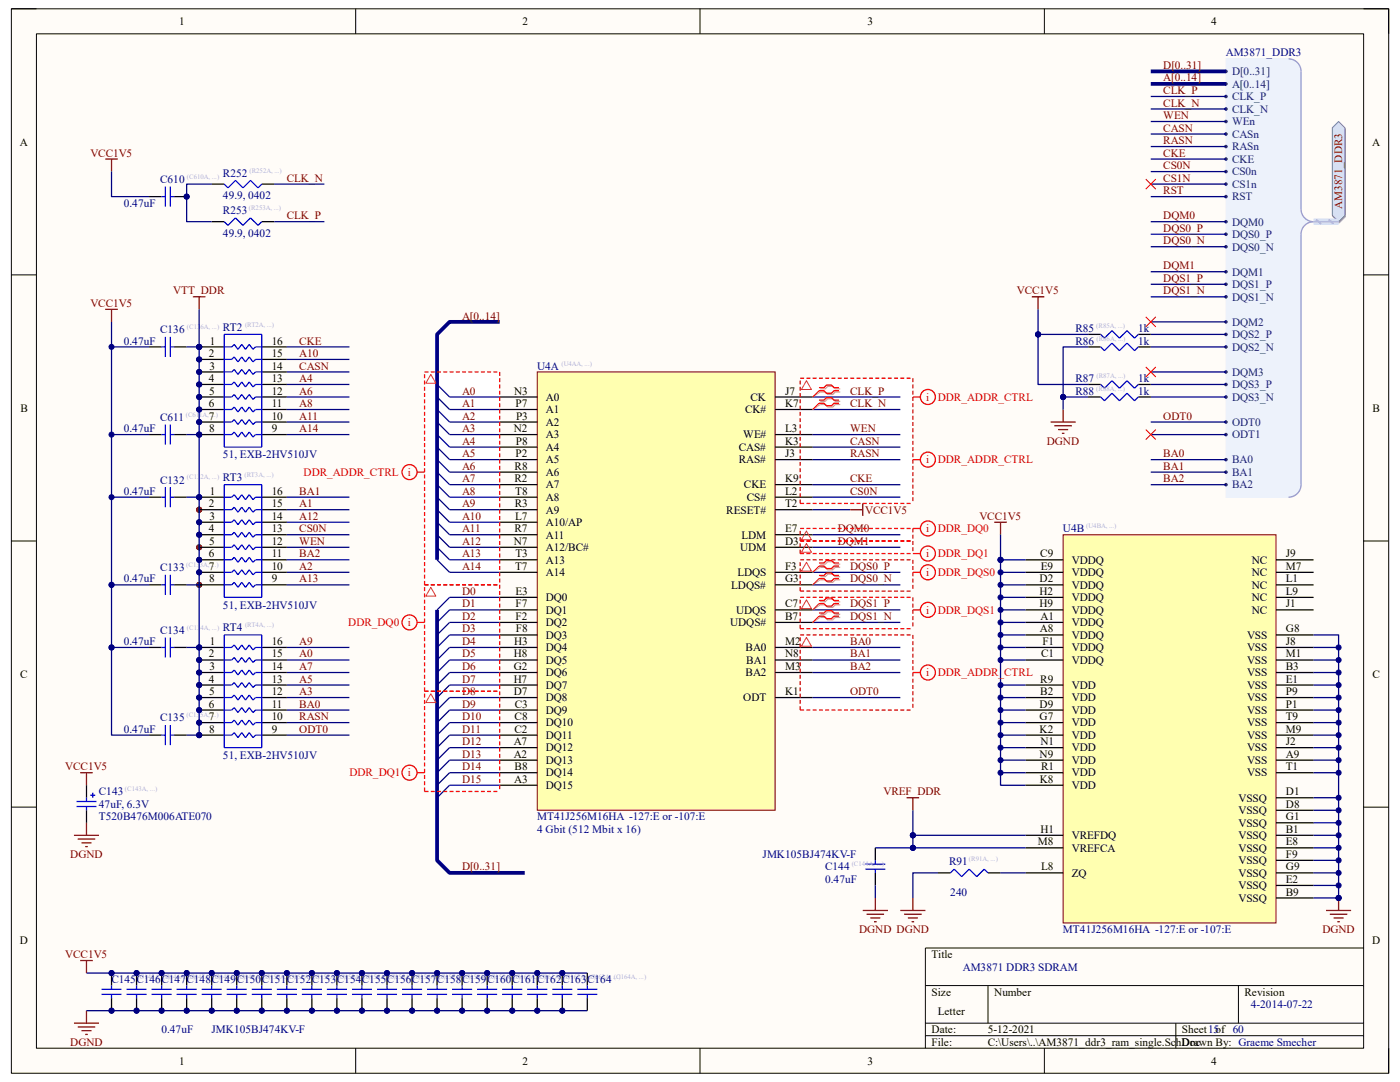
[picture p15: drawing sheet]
<svg xmlns="http://www.w3.org/2000/svg" width="279mm" height="216mm" viewBox="0 0 279 216" stroke-linecap="round" stroke-linejoin="round" font-family="sans-serif">
<defs><g id="words">
<g font-size="2.2">
<text x="35.7" y="5">1</text>
<text x="104.3" y="5">2</text>
<text x="173.1" y="5">3</text>
<text x="241.7" y="5">4</text>
<text x="3.9" y="29.1">A</text>
<text x="273.8" y="29.1">A</text>
<text x="41.7" y="71.2">2</text>
<text x="41.9" y="68.7">1</text>
<text x="54.2" y="68.7">16</text>
<text x="54.2" y="71.2">15</text>
<text x="41.7" y="76.2">4</text>
<text x="41.8" y="73.7">3</text>
<text x="54.2" y="73.7">14</text>
<text x="54.2" y="76.2">13</text>
<text x="4.1" y="82.2">B</text>
<text x="41.7" y="81.2">6</text>
<text x="41.7" y="83.7">7</text>
<text x="41.7" y="78.7">5</text>
<text x="54.2" y="78.7">12</text>
<text x="54.2" y="81.2">11</text>
<text x="54.2" y="83.7">10</text>
<text x="102.6" y="78.7">N3</text>
<text x="102.9" y="81.2">P7</text>
<text x="103" y="83.7">P3</text>
<text x="108.9" y="80">A0</text>
<text x="108.9" y="82.5">A1</text>
<text x="148.7" y="82.5">CK#</text>
<text x="149.8" y="80">CK</text>
<text x="156.7" y="81.2">K7</text>
<text x="156.7" y="78.7">J7</text>
<text x="273.9" y="82.2">B</text>
<text x="41.7" y="86.2">8</text>
<text x="54.2" y="86.2">9</text>
<text x="102.5" y="86.2">N2</text>
<text x="103" y="88.7">P8</text>
<text x="108.9" y="87.5">A3</text>
<text x="108.9" y="85">A2</text>
<text x="108.9" y="90">A4</text>
<text x="147.4" y="90">CAS#</text>
<text x="148.3" y="87.5">WE#</text>
<text x="156.7" y="86.2">L3</text>
<text x="156.7" y="88.7">K3</text>
<text x="102.7" y="93.7">R8</text>
<text x="102.9" y="91.2">P2</text>
<text x="108.9" y="92.5">A5</text>
<text x="108.9" y="95">A6</text>
<text x="147.4" y="92.5">RAS#</text>
<text x="156.7" y="91.2">J3</text>
<text x="41.7" y="101.2">2</text>
<text x="41.9" y="98.7">1</text>
<text x="54.2" y="98.7">16</text>
<text x="54.2" y="101.2">15</text>
<text x="102.7" y="96.2">R2</text>
<text x="102.7" y="101.2">R3</text>
<text x="102.8" y="98.7">T8</text>
<text x="108.9" y="97.5">A7</text>
<text x="108.9" y="99.9">A8</text>
<text x="148.5" y="97.5">CKE</text>
<text x="149.1" y="99.9">CS#</text>
<text x="156.7" y="96.2">K9</text>
<text x="156.7" y="98.7">L2</text>
<text x="156.7" y="101.2">T2</text>
<text x="41.7" y="106.2">4</text>
<text x="41.8" y="103.7">3</text>
<text x="54.2" y="103.7">14</text>
<text x="54.2" y="106.2">13</text>
<text x="102.7" y="106.2">R7</text>
<text x="102.8" y="103.7">L7</text>
<text x="108.9" y="105">A10/AP</text>
<text x="108.9" y="102.5">A9</text>
<text x="108.9" y="107.5">A11</text>
<text x="144.9" y="102.5">RESET#</text>
<text x="148" y="107.5">LDM</text>
<text x="156.7" y="106.2">E7</text>
<text x="41.7" y="111.2">6</text>
<text x="41.7" y="113.7">7</text>
<text x="41.7" y="108.7">5</text>
<text x="54.2" y="108.7">12</text>
<text x="54.2" y="111.2">11</text>
<text x="54.2" y="113.7">10</text>
<text x="102.5" y="108.7">N7</text>
<text x="102.8" y="113.7">T7</text>
<text x="102.9" y="111.2">T3</text>
<text x="108.9" y="110">A12/BC#</text>
<text x="108.9" y="112.5">A13</text>
<text x="147.7" y="110">UDM</text>
<text x="156.7" y="108.7">D3</text>
<text x="156.7" y="113.7">F3</text>
<text x="207.6" y="111.2">C9</text>
<text x="207.7" y="113.7">E9</text>
<text x="213.9" y="112.5">VDDQ</text>
<text x="249.8" y="112.5">NC</text>
<text x="256.6" y="111.2">J9</text>
<text x="256.6" y="113.7">M7</text>
<text x="41.7" y="116.2">8</text>
<text x="54.2" y="116.2">9</text>
<text x="102.9" y="118.7">E3</text>
<text x="108.9" y="115">A14</text>
<text x="108.9" y="120">DQ0</text>
<text x="145.9" y="117.5">LDQS#</text>
<text x="147.2" y="115">LDQS</text>
<text x="156.7" y="116.2">G3</text>
<text x="207.5" y="116.2">D2</text>
<text x="207.5" y="118.7">H2</text>
<text x="213.9" y="115">VDDQ</text>
<text x="213.9" y="117.5">VDDQ</text>
<text x="213.9" y="120">VDDQ</text>
<text x="249.8" y="115">NC</text>
<text x="249.8" y="117.5">NC</text>
<text x="249.8" y="120">NC</text>
<text x="256.6" y="116.2">L1</text>
<text x="256.6" y="118.7">L9</text>
<text x="102.9" y="123.7">F2</text>
<text x="102.9" y="121.2">F7</text>
<text x="108.9" y="125">DQ2</text>
<text x="108.9" y="122.5">DQ1</text>
<text x="145.7" y="125">UDQS#</text>
<text x="146.9" y="122.5">UDQS</text>
<text x="156.7" y="121.2">C7</text>
<text x="156.7" y="123.7">B7</text>
<text x="207.5" y="121.2">H9</text>
<text x="207.6" y="123.7">A1</text>
<text x="213.9" y="122.5">VDDQ</text>
<text x="213.9" y="125">VDDQ</text>
<text x="249.8" y="122.5">NC</text>
<text x="256.6" y="121.2">J1</text>
<text x="41.7" y="131.2">2</text>
<text x="41.9" y="128.7">1</text>
<text x="54.2" y="128.7">16</text>
<text x="54.2" y="131.2">15</text>
<text x="102.6" y="131.2">H8</text>
<text x="102.6" y="128.7">H3</text>
<text x="103" y="126.2">F8</text>
<text x="108.9" y="127.5">DQ3</text>
<text x="108.9" y="130">DQ4</text>
<text x="148.8" y="130">BA0</text>
<text x="156.7" y="128.7">M2</text>
<text x="156.7" y="131.2">N8</text>
<text x="207.5" y="126.2">A8</text>
<text x="207.8" y="131.2">C1</text>
<text x="208" y="128.7">F1</text>
<text x="213.9" y="127.5">VDDQ</text>
<text x="213.9" y="130">VDDQ</text>
<text x="248.9" y="127.5">VSS</text>
<text x="248.9" y="130">VSS</text>
<text x="256.6" y="126.2">G8</text>
<text x="256.6" y="128.7">J8</text>
<text x="256.6" y="131.2">M1</text>
<text x="4" y="135.3">C</text>
<text x="41.7" y="136.2">4</text>
<text x="41.8" y="133.7">3</text>
<text x="54.2" y="133.7">14</text>
<text x="54.2" y="136.2">13</text>
<text x="102.5" y="133.7">G2</text>
<text x="102.5" y="136.2">H7</text>
<text x="108.9" y="135">DQ6</text>
<text x="108.9" y="137.5">DQ7</text>
<text x="108.9" y="132.5">DQ5</text>
<text x="148.8" y="135">BA2</text>
<text x="148.9" y="132.5">BA1</text>
<text x="156.7" y="133.7">M3</text>
<text x="207.6" y="136.2">R9</text>
<text x="213.9" y="137.5">VDD</text>
<text x="213.9" y="132.5">VDDQ</text>
<text x="248.9" y="135">VSS</text>
<text x="248.9" y="137.5">VSS</text>
<text x="248.9" y="132.5">VSS</text>
<text x="256.6" y="133.7">B3</text>
<text x="256.6" y="136.2">E1</text>
<text x="273.9" y="135.3">C</text>
<text x="41.7" y="141.2">6</text>
<text x="41.7" y="143.7">7</text>
<text x="41.7" y="138.7">5</text>
<text x="54.2" y="138.7">12</text>
<text x="54.2" y="141.2">11</text>
<text x="54.2" y="143.7">10</text>
<text x="102.5" y="138.7">D7</text>
<text x="102.7" y="143.7">C8</text>
<text x="102.7" y="141.2">C3</text>
<text x="108.9" y="140">DQ8</text>
<text x="108.9" y="142.5">DQ9</text>
<text x="148.3" y="140">ODT</text>
<text x="156.7" y="138.7">K1</text>
<text x="207.5" y="141.2">D9</text>
<text x="207.5" y="143.7">G7</text>
<text x="207.6" y="138.7">B2</text>
<text x="213.9" y="140">VDD</text>
<text x="213.9" y="142.5">VDD</text>
<text x="248.9" y="142.5">VSS</text>
<text x="248.9" y="140">VSS</text>
<text x="256.6" y="141.2">P1</text>
<text x="256.6" y="138.7">P9</text>
<text x="256.6" y="143.7">T9</text>
<text x="41.7" y="146.2">8</text>
<text x="54.2" y="146.2">9</text>
<text x="102.5" y="148.7">A7</text>
<text x="102.7" y="146.2">C2</text>
<text x="108.9" y="149.9">DQ12</text>
<text x="108.9" y="147.4">DQ11</text>
<text x="108.9" y="144.9">DQ10</text>
<text x="207.5" y="146.2">K2</text>
<text x="207.6" y="148.7">N1</text>
<text x="213.9" y="144.9">VDD</text>
<text x="213.9" y="147.4">VDD</text>
<text x="213.9" y="149.9">VDD</text>
<text x="248.9" y="149.9">VSS</text>
<text x="248.9" y="147.4">VSS</text>
<text x="248.9" y="144.9">VSS</text>
<text x="256.6" y="148.7">J2</text>
<text x="256.6" y="146.2">M9</text>
<text x="102.5" y="151.2">A2</text>
<text x="102.7" y="153.7">B8</text>
<text x="108.9" y="152.4">DQ13</text>
<text x="108.9" y="154.9">DQ14</text>
<text x="207.5" y="151.2">N9</text>
<text x="207.8" y="153.7">R1</text>
<text x="213.9" y="152.4">VDD</text>
<text x="213.9" y="154.9">VDD</text>
<text x="248.9" y="152.4">VSS</text>
<text x="248.9" y="154.9">VSS</text>
<text x="256.6" y="151.2">A9</text>
<text x="256.6" y="153.7">T1</text>
<text x="102.6" y="156.2">A3</text>
<text x="108.9" y="157.4">DQ15</text>
<text x="207.5" y="156.2">K8</text>
<text x="213.9" y="157.4">VDD</text>
<text x="247.2" y="159.9">VSSQ</text>
<text x="256.6" y="158.7">D1</text>
<text x="256.6" y="161.2">D8</text>
<text x="207.6" y="166.2">H1</text>
<text x="213.9" y="167.4">VREFDQ</text>
<text x="247.2" y="167.4">VSSQ</text>
<text x="247.2" y="162.4">VSSQ</text>
<text x="247.2" y="164.9">VSSQ</text>
<text x="256.6" y="166.2">B1</text>
<text x="256.6" y="163.7">G1</text>
<text x="207.1" y="168.7">M8</text>
<text x="207.8" y="173.7">L8</text>
<text x="213.9" y="169.9">VREFCA</text>
<text x="247.2" y="172.4">VSSQ</text>
<text x="247.2" y="169.9">VSSQ</text>
<text x="256.6" y="173.7">G9</text>
<text x="256.6" y="171.2">F9</text>
<text x="256.6" y="168.7">E8</text>
<text x="213.9" y="174.9">ZQ</text>
<text x="247.2" y="179.9">VSSQ</text>
<text x="247.2" y="177.4">VSSQ</text>
<text x="247.2" y="174.9">VSSQ</text>
<text x="256.6" y="178.7">B9</text>
<text x="256.6" y="176.2">E2</text>
<text x="4" y="188.4">D</text>
<text x="185.9" y="191.2">Title</text>
<text x="273.9" y="188.4">D</text>
<text x="185.9" y="198.7">Size</text>
<text x="187.2" y="202.4">Letter</text>
<text x="198.4" y="198.7">Number</text>
<text x="248.4" y="198.7">Revision</text>
<text x="185.9" y="206.2">Date:</text>
<text x="185.9" y="208.7">File:</text>
<text x="197.1" y="208.7">C:\Users\..\AM3871_ddr3_ram_single.SchDoc</text>
<text x="197.1" y="206.2">5-12-2021</text>
<text x="235.9" y="206.2">Sheet15of 60</text>
<text x="237.5" y="208.7">rawn By: Graeme Smecher</text>
<text x="35.7" y="212.4">1</text>
<text x="104.3" y="212.4">2</text>
<text x="173.1" y="212.4">3</text>
<text x="241.7" y="212.4">4</text>
</g>
<g font-size="2.2" fill="#000080">
<text x="244.6" y="11.3">AM3871_DDR3</text>
<text x="44.5" y="35.3">R252</text>
<text x="24.7" y="41.2">0.47uF</text>
<text x="32" y="36.5">C610</text>
<text x="44.5" y="39.8">49.9, 0402</text>
<text x="44.5" y="47.2">49.9, 0402</text>
<text x="44.5" y="42.8">R253</text>
<text x="44.5" y="66">RT2</text>
<text x="24.7" y="68.7">0.47uF</text>
<text x="32" y="66.5">C136</text>
<text x="214.6" y="66.3">R85</text>
<text x="214.6" y="68.7">R86</text>
<text x="227.2" y="66.3">1k</text>
<text x="227.2" y="68.7">1k</text>
<text x="107.2" y="73.7">U4A</text>
<text x="214.6" y="76.2">R87</text>
<text x="227.2" y="76.2">1k</text>
<text x="32" y="84">C611</text>
<text x="214.6" y="78.7">R88</text>
<text x="227.2" y="78.7">1k</text>
<text x="24.7" y="86.2">0.47uF</text>
<text x="44.5" y="91.5">51, EXB-2HV510JV</text>
<text x="44.5" y="96">RT3</text>
<text x="24.7" y="98.7">0.47uF</text>
<text x="32" y="96.5">C132</text>
<text x="212.1" y="106.2">U4B</text>
<text x="32" y="114">C133</text>
<text x="24.7" y="116.2">0.47uF</text>
<text x="44.5" y="121.5">51, EXB-2HV510JV</text>
<text x="44.5" y="125.9">RT4</text>
<text x="24.7" y="128.7">0.47uF</text>
<text x="32" y="126.4">C134</text>
<text x="32" y="143.9">C135</text>
<text x="24.7" y="146.2">0.47uF</text>
<text x="44.5" y="151.4">51, EXB-2HV510JV</text>
<text x="19.7" y="161.2">47uF, 6.3V</text>
<text x="19.7" y="158.7">C143</text>
<text x="19.7" y="163.7">T520B476M006ATE070</text>
<text x="107.2" y="163.7">MT41J256M16HA -127:E or -107:E</text>
<text x="107.2" y="166.2">4 Gbit (512 Mbit x 16)</text>
<text x="152.2" y="171.2">JMK105BJ474KV-F</text>
<text x="164.7" y="173.7">C144</text>
<text x="189.4" y="172.7">R91</text>
<text x="164.7" y="176.2">0.47uF</text>
<text x="189.7" y="178.7">240</text>
<text x="212.1" y="186.2">MT41J256M16HA -127:E or -107:E</text>
<text x="22.2" y="196.2">C145C146C147C148C149</text>
<text x="47.2" y="196.2">C150C151C152C153C154C155C156C157C158C159C160C161C162C163C164</text>
<text x="192.2" y="193.7">AM3871 DDR3 SDRAM</text>
<text x="249.6" y="201.2">4-2014-07-22</text>
<text x="32.2" y="206.2">0.47uF</text>
<text x="42.2" y="206.2">JMK105BJ474KV-F</text>
</g>
<g font-size="2.2" fill="#800000">
<text x="232.2" y="13.8">D[0..31]</text>
<text x="232.2" y="16.3">A[0..14]</text>
<text x="232.2" y="18.8">CLK_P</text>
<text x="232.2" y="21.3">CLK_N</text>
<text x="232.2" y="23.7">WEN</text>
<text x="232.2" y="26.2">CASN</text>
<text x="232.2" y="28.7">RASN</text>
<text x="18" y="31.2">VCC1V5</text>
<text x="232.2" y="31.2">CKE</text>
<text x="232.2" y="33.7">CS0N</text>
<text x="57.2" y="36.2">CLK_N</text>
<text x="232.2" y="36.2">CS1N</text>
<text x="232.2" y="38.7">RST</text>
<text x="267.9" y="41.7" transform="rotate(-90 267.9 41.7)">AM3871_DDR3</text>
<text x="57.2" y="43.7">CLK_P</text>
<text x="232.2" y="43.7">DQM0</text>
<text x="232.2" y="46.2">DQS0_P</text>
<text x="232.2" y="48.7">DQS0_N</text>
<text x="232.2" y="53.7">DQM1</text>
<text x="34.6" y="58.8">VTT_DDR</text>
<text x="202.9" y="58.8">VCC1V5</text>
<text x="232.2" y="56.2">DQS1_P</text>
<text x="232.2" y="58.8">DQS1_N</text>
<text x="18" y="61.3">VCC1V5</text>
<text x="92.2" y="63.8">A[0..14]</text>
<text x="59.7" y="71.2">A10</text>
<text x="59.7" y="68.7">CKE</text>
<text x="59.7" y="73.7">CASN</text>
<text x="59.7" y="76.2">A4</text>
<text x="59.7" y="83.7">A11</text>
<text x="59.7" y="78.7">A6</text>
<text x="59.7" y="81.2">A8</text>
<text x="92.2" y="78.7">A0</text>
<text x="92.2" y="81.2">A1</text>
<text x="92.2" y="83.7">A2</text>
<text x="169.7" y="78.7">CLK_P</text>
<text x="169.7" y="81.2">CLK_N</text>
<text x="232.2" y="83.7">ODT0</text>
<text x="59.7" y="86.2">A14</text>
<text x="92.2" y="86.2">A3</text>
<text x="92.2" y="88.7">A4</text>
<text x="169.7" y="86.2">WEN</text>
<text x="169.7" y="88.7">CASN</text>
<text x="208.9" y="88.7">DGND</text>
<text x="92.2" y="91.2">A5</text>
<text x="92.2" y="93.7">A6</text>
<text x="169.7" y="91.2">RASN</text>
<text x="232.2" y="91.2">BA0</text>
<text x="232.2" y="93.7">BA1</text>
<text x="59.7" y="101.2">A1</text>
<text x="59.7" y="98.7">BA1</text>
<text x="92.2" y="96.2">A7</text>
<text x="92.2" y="98.7">A8</text>
<text x="92.2" y="101.2">A9</text>
<text x="169.7" y="96.2">CKE</text>
<text x="169.7" y="98.7">CS0N</text>
<text x="232.2" y="96.2">BA2</text>
<text x="59.7" y="106.2">CS0N</text>
<text x="59.7" y="103.7">A12</text>
<text x="92.2" y="103.7">A10</text>
<text x="92.2" y="106.2">A11</text>
<text x="167.2" y="106.2">DQM0</text>
<text x="172.7" y="102.5">VCC1V5</text>
<text x="195.5" y="103.7">VCC1V5</text>
<text x="59.7" y="108.7">WEN</text>
<text x="59.7" y="111.2">BA2</text>
<text x="59.7" y="113.7">A2</text>
<text x="92.2" y="108.7">A12</text>
<text x="92.2" y="111.2">A13</text>
<text x="92.2" y="113.7">A14</text>
<text x="167.2" y="108.7">DQM1</text>
<text x="169.7" y="113.7">DQS0_P</text>
<text x="59.7" y="116.2">A13</text>
<text x="92.2" y="118.7">D0</text>
<text x="169.7" y="116.2">DQS0_N</text>
<text x="92.2" y="121.2">D1</text>
<text x="92.2" y="123.7">D2</text>
<text x="169.7" y="121.2">DQS1_P</text>
<text x="169.7" y="123.7">DQS1_N</text>
<text x="59.7" y="131.2">A0</text>
<text x="59.7" y="128.7">A9</text>
<text x="92.2" y="126.2">D3</text>
<text x="92.2" y="128.7">D4</text>
<text x="92.2" y="131.2">D5</text>
<text x="169.7" y="128.7">BA0</text>
<text x="169.7" y="131.2">BA1</text>
<text x="59.7" y="133.7">A7</text>
<text x="59.7" y="136.2">A5</text>
<text x="92.2" y="133.7">D6</text>
<text x="92.2" y="136.2">D7</text>
<text x="169.7" y="133.7">BA2</text>
<text x="59.7" y="141.2">BA0</text>
<text x="59.7" y="138.7">A3</text>
<text x="59.7" y="143.7">RASN</text>
<text x="92.2" y="138.7">D8</text>
<text x="92.2" y="141.2">D9</text>
<text x="92.2" y="143.7">D10</text>
<text x="169.7" y="138.7">ODT0</text>
<text x="59.7" y="146.2">ODT0</text>
<text x="92.2" y="146.2">D11</text>
<text x="92.2" y="148.7">D12</text>
<text x="13" y="153.7">VCC1V5</text>
<text x="92.2" y="151.2">D13</text>
<text x="92.2" y="153.7">D14</text>
<text x="92.2" y="156.2">D15</text>
<text x="176.3" y="158.7">VREF_DDR</text>
<text x="14" y="171.2">DGND</text>
<text x="92.2" y="173.7">D[0..31]</text>
<text x="13" y="191.2">VCC1V5</text>
<text x="171.4" y="186.2">DGND DGND</text>
<text x="263.9" y="186.2">DGND</text>
<text x="14" y="208.7">DGND</text>
</g>
<g font-size="2.2" fill="#003a70">
<text x="245.9" y="15">D[0..31]</text>
<text x="245.9" y="17.5">A[0..14]</text>
<text x="245.9" y="20">CLK_P</text>
<text x="245.9" y="22.5">CLK_N</text>
<text x="245.9" y="25">WEn</text>
<text x="245.9" y="27.5">CASn</text>
<text x="245.9" y="30">RASn</text>
<text x="245.9" y="32.5">CKE</text>
<text x="245.9" y="35">CS0n</text>
<text x="245.9" y="37.5">CS1n</text>
<text x="245.9" y="40">RST</text>
<text x="245.9" y="45">DQM0</text>
<text x="245.9" y="47.5">DQS0_P</text>
<text x="245.9" y="50">DQS0_N</text>
<text x="245.9" y="55">DQM1</text>
<text x="245.9" y="57.5">DQS1_P</text>
<text x="245.9" y="60">DQS1_N</text>
<text x="245.9" y="65">DQM2</text>
<text x="245.9" y="67.5">DQS2_P</text>
<text x="245.9" y="70">DQS2_N</text>
<text x="245.9" y="75">DQM3</text>
<text x="245.9" y="77.5">DQS3_P</text>
<text x="245.9" y="80">DQS3_N</text>
<text x="245.9" y="85">ODT0</text>
<text x="245.9" y="87.5">ODT1</text>
<text x="245.9" y="92.5">BA0</text>
<text x="245.9" y="95">BA1</text>
<text x="245.9" y="97.5">BA2</text>
</g>
<g font-size="2.2" fill="#f00">
<text x="184.9" y="80">i</text>
<text x="187.2" y="80">DDR_ADDR_CTRL</text>
<text x="60.6" y="95">DDR_ADDR_CTRL</text>
<text x="81.4" y="95">i</text>
<text x="184.9" y="92.5">i</text>
<text x="187.2" y="92.5">DDR_ADDR_CTRL</text>
<text x="184.9" y="106.2">i</text>
<text x="187.2" y="106.2">DDR_DQ0</text>
<text x="184.9" y="111.2">i</text>
<text x="187.2" y="111.2">DDR_DQ1</text>
<text x="184.9" y="115">i</text>
<text x="187.2" y="115">DDR_DQS0</text>
<text x="69.5" y="125">DDR_DQ0</text>
<text x="81.4" y="125">i</text>
<text x="184.9" y="122.5">i</text>
<text x="187.2" y="122.5">DDR_DQS1</text>
<text x="184.9" y="135">i</text>
<text x="187.2" y="135">DDR_ADDR_CTRL</text>
<text x="69.7" y="154.9">DDR_DQ1 i</text>
</g>
<g font-size="1.4" fill="#b2b0d4">
<text x="37.3" y="35.7">(C610A, ...)</text>
<text x="49.8" y="34.5">(R252A, ...)</text>
<text x="49.7" y="42">(R253A, ...)</text>
<text x="37.3" y="65.7">(C136A, ...)</text>
<text x="48.9" y="65.2">(RT2A, ...)</text>
<text x="218.8" y="65.4">(R85A, ...)</text>
<text x="218.8" y="67.9">(R86A, ...)</text>
<text x="112.1" y="72.9">(U4AA, ...)</text>
<text x="218.8" y="77.9">(R88A, ...)</text>
<text x="218.8" y="75.4">(R87A, ...)</text>
<text x="37.1" y="83.2">(C611A, ...)</text>
<text x="37.3" y="95.7">(C132A, ...)</text>
<text x="48.8" y="95.2">(RT3A, ...)</text>
<text x="216.8" y="105.4">(U4BA, ...)</text>
<text x="37.2" y="113.2">(C133A, ...)</text>
<text x="37.3" y="125.6">(C134A, ...)</text>
<text x="48.9" y="125.1">(RT4A, ...)</text>
<text x="37.2" y="143.1">(C135A, ...)</text>
<text x="24.9" y="157.9">(C143A, ...)</text>
<text x="170" y="172.9">(C144A, ...)</text>
<text x="193.4" y="171.9">(R91A, ...)</text>
<text x="27.5" y="195.4">(C145A, ...)</text>
<text x="32.6" y="195.4">(C146A, ...)</text>
<text x="37.5" y="195.4">(C147A, ...)</text>
<text x="42.5" y="195.4">(C148A, ...)</text>
<text x="47.5" y="195.4">(C149A, ...)</text>
<text x="52.5" y="195.4">(C150A, ...)</text>
<text x="57.3" y="195.4">(C151A, ...)</text>
<text x="62.5" y="195.4">(C152A, ...)</text>
<text x="67.4" y="195.4">(C153A, ...)</text>
<text x="72.5" y="195.4">(C154A, ...)</text>
<text x="77.5" y="195.4">(C155A, ...)</text>
<text x="82.5" y="195.4">(C156A, ...)</text>
<text x="87.5" y="195.4">(C157A, ...)</text>
<text x="92.5" y="195.4">(C158A, ...)</text>
<text x="97.5" y="195.4">(C159A, ...)</text>
<text x="102.5" y="195.4">(C160A, ...)</text>
<text x="107.3" y="195.4">(C161A, ...)</text>
<text x="112.5" y="195.4">(C162A, ...)</text>
<text x="117.4" y="195.4">(C163A, ...)</text>
<text x="122.5" y="195.4">(C164A, ...)</text>
</g>
</g></defs>
<path d="M2.3 1.8h274.8v212.4h-274.8z" fill-rule="evenodd" fill="#fffcf8"/>
<path d="M2.3 1.8h274.8v212.4h-274.8z" fill="none" stroke="#000" stroke-width=".2"/>
<path d="M7.3 6.8h264.8v202.4h-264.8z" fill-rule="evenodd" fill="#fffcf8"/>
<g fill="none" stroke="#000" stroke-width=".2">
<path d="M2.3 1.8h5M7.3 6.8h264.8v202.4h-264.8zM71 1.8v4.9M139.7 1.8v4.9M208.4 1.8v5M272.1 1.8h5v5M2.3 54.9h5M272.1 54.9h5M2.3 107.9h5M272.1 107.9h5M2.3 161.1h5M272.1 161.1h5"/>
<path d="M184.7 196.7h87.4M197.2 196.7v7.5M247.2 196.7v7.5M272.1 189.2h-87.4v20M71 209.2v5M139.7 209.2v5M184.7 204.2h87.4M184.7 206.7h87.4M208.4 209.2v5M234.7 204.2v5M277.1 209.2v5"/>
</g>
<circle cx="39.7" cy="116.7" r=".5" fill="#000080"/>
<circle cx="39.7" cy="116.7" r=".5" fill="none" stroke="#000080" stroke-width=".2"/>
<circle cx="39.7" cy="109.2" r=".5" fill="#000080"/>
<circle cx="39.7" cy="109.2" r=".5" fill="none" stroke="#000080" stroke-width=".2"/>
<circle cx="39.7" cy="101.7" r=".5" fill="#000080"/>
<circle cx="39.7" cy="101.7" r=".5" fill="none" stroke="#000080" stroke-width=".2"/>
<g fill="#fff">
<path d="M159.7 111.7h22.5v6.3h-22.5z" fill-rule="evenodd"/>
<path d="M159.7 119.2h22.5v6.2h-22.5z" fill-rule="evenodd"/>
<path d="M159.7 126.7h22.5v15h-22.5z" fill-rule="evenodd"/>
<path d="M84.7 74.2h15v42.5h-15z" fill-rule="evenodd"/>
<path d="M159.7 75.5h22.5v25h-22.5z" fill-rule="evenodd"/>
<path d="M84.7 116.7h15v21.2h-15z" fill-rule="evenodd"/>
<path d="M84.7 137.9h15v20h-15z" fill-rule="evenodd"/>
<path d="M159.7 107.9h22.5v2.6h-22.5z" fill-rule="evenodd"/>
<path d="M159.7 105.5h22.5v2.4h-22.5z" fill-rule="evenodd"/>
</g>
<path d="M198.4 104.2h2.5M199.7 104.2v2.5M16 191.7h2.5M17.3 191.7v2.5M14.8 204.2h5M15.5 204.9h3.5M16.3 205.7h2M17 206.4h.5M17.3 201.7v2.5" fill="none" stroke="#800000" stroke-width=".25"/>
<path d="M17.3 156.7v2.5M17.3 161.7v2.5" fill="none" stroke="#000" stroke-width=".25"/>
<path d="M15.3 159.9h4M17.3 159.2v.7M18 158.7h1M18.5 158.2v1M15.3 160.9h4M17.3 160.9v.8" fill="none" stroke="#00f" stroke-width=".25"/>
<path d="M107.2 74.2h47.5v87.5h-47.5z" fill-rule="evenodd" fill="#ffffb0"/>
<path d="M107.2 74.2h47.5v87.5h-47.5z" fill="none" stroke="#800000" stroke-width=".2"/>
<g fill="none" stroke="#000" stroke-width=".25">
<path d="M99.7 79.2h7.5M154.7 79.2h7.5M99.7 81.7h7.5M99.7 96.7h7.5M99.7 99.2h7.5M99.7 86.7h7.5M99.7 91.7h7.5M99.7 84.2h7.5M99.7 89.2h7.5M99.7 94.2h7.5M154.7 81.7h7.5M154.7 96.7h7.5"/>
<path d="M154.7 99.2h7.5M154.7 86.7h7.5M154.7 91.7h7.5M154.7 89.2h7.5M99.7 106.7h7.5M99.7 104.2h7.5M99.7 109.2h7.5M99.7 101.7h7.5M99.7 111.7h7.5M99.7 114.2h7.5M99.7 119.2h7.5M154.7 106.7h7.5"/>
<path d="M154.7 109.2h7.5M154.7 101.7h7.5M154.7 114.2h7.5M154.7 116.7h7.5M99.7 121.7h7.5M99.7 124.2h7.5M99.7 139.2h7.5M99.7 134.2h7.5M99.7 136.7h7.5M99.7 129.2h7.5M99.7 131.7h7.5M99.7 126.7h7.5"/>
<path d="M154.7 121.7h7.5M154.7 124.2h7.5M154.7 139.2h7.5M154.7 134.2h7.5M154.7 129.2h7.5M154.7 131.7h7.5M99.7 151.7h7.5M99.7 149.2h7.5M99.7 146.7h7.5M99.7 156.7h7.5M99.7 141.7h7.5M99.7 144.2h7.5"/>
<path d="M99.7 154.2h7.5"/>
</g>
<path d="M212.2 106.7h42.5v77.5h-42.5z" fill-rule="evenodd" fill="#ffffb0"/>
<path d="M212.2 106.7h42.5v77.5h-42.5z" fill="none" stroke="#800000" stroke-width=".2"/>
<g fill="none" stroke="#000" stroke-width=".25">
<path d="M204.7 111.7h7.5M204.7 114.2h7.5M204.7 116.7h7.5M204.7 119.2h7.5M254.7 111.7h7.4M254.7 114.2h7.4M254.7 116.7h7.4M254.7 119.2h7.4M204.7 121.7h7.5M204.7 139.2h7.5M204.7 136.7h7.5M204.7 124.2h7.5"/>
<path d="M204.7 126.7h7.5M204.7 131.7h7.5M204.7 129.2h7.5M254.7 121.7h7.4M254.7 139.2h7.4M254.7 136.7h7.4M254.7 126.7h7.4M254.7 131.7h7.4M254.7 134.2h7.4M254.7 129.2h7.4M204.7 151.7h7.5M204.7 141.7h7.5"/>
<path d="M204.7 144.2h7.5M204.7 146.7h7.5M204.7 149.2h7.5M204.7 154.2h7.5M204.7 156.7h7.5M254.7 151.7h7.4M254.7 141.7h7.4M254.7 144.2h7.4M254.7 146.7h7.4M254.7 149.2h7.4M254.7 154.2h7.4M254.7 159.2h7.4"/>
<path d="M204.7 174.2h7.5M204.7 169.2h7.5M204.7 166.7h7.5M254.7 179.2h7.4M254.7 176.7h7.4M254.7 174.2h7.4M254.7 171.7h7.4M254.7 169.2h7.4M254.7 166.7h7.4M254.7 161.7h7.4M254.7 164.2h7.4"/>
</g>
<path d="M267.1 179.2v2.5M264.6 181.7h5M265.4 182.4h3.5M266.1 183.2h2M266.9 183.9h.5" fill="none" stroke="#800000" stroke-width=".25"/>
<circle cx="267.1" cy="179.2" r=".5" fill="#000080"/>
<circle cx="267.1" cy="179.2" r=".5" fill="none" stroke="#000080" stroke-width=".2"/>
<path d="M262.1 129.2h5" fill="none" stroke="#000080" stroke-width=".25"/>
<circle cx="267.1" cy="129.2" r=".5" fill="#000080"/>
<circle cx="267.1" cy="129.2" r=".5" fill="none" stroke="#000080" stroke-width=".2"/>
<path d="M262.1 131.7h5" fill="none" stroke="#000080" stroke-width=".25"/>
<circle cx="267.1" cy="131.7" r=".5" fill="#000080"/>
<circle cx="267.1" cy="131.7" r=".5" fill="none" stroke="#000080" stroke-width=".2"/>
<path d="M262.1 134.2h5" fill="none" stroke="#000080" stroke-width=".25"/>
<circle cx="267.1" cy="134.2" r=".5" fill="#000080"/>
<circle cx="267.1" cy="134.2" r=".5" fill="none" stroke="#000080" stroke-width=".2"/>
<path d="M262.1 136.7h5" fill="none" stroke="#000080" stroke-width=".25"/>
<circle cx="267.1" cy="136.7" r=".5" fill="#000080"/>
<circle cx="267.1" cy="136.7" r=".5" fill="none" stroke="#000080" stroke-width=".2"/>
<path d="M262.1 139.2h5" fill="none" stroke="#000080" stroke-width=".25"/>
<circle cx="267.1" cy="139.2" r=".5" fill="#000080"/>
<circle cx="267.1" cy="139.2" r=".5" fill="none" stroke="#000080" stroke-width=".2"/>
<path d="M262.1 141.7h5" fill="none" stroke="#000080" stroke-width=".25"/>
<circle cx="267.1" cy="141.7" r=".5" fill="#000080"/>
<circle cx="267.1" cy="141.7" r=".5" fill="none" stroke="#000080" stroke-width=".2"/>
<path d="M262.1 144.2h5" fill="none" stroke="#000080" stroke-width=".25"/>
<circle cx="267.1" cy="144.2" r=".5" fill="#000080"/>
<circle cx="267.1" cy="144.2" r=".5" fill="none" stroke="#000080" stroke-width=".2"/>
<path d="M262.1 146.7h5" fill="none" stroke="#000080" stroke-width=".25"/>
<circle cx="267.1" cy="146.7" r=".5" fill="#000080"/>
<circle cx="267.1" cy="146.7" r=".5" fill="none" stroke="#000080" stroke-width=".2"/>
<path d="M262.1 149.2h5" fill="none" stroke="#000080" stroke-width=".25"/>
<circle cx="267.1" cy="149.2" r=".5" fill="#000080"/>
<circle cx="267.1" cy="149.2" r=".5" fill="none" stroke="#000080" stroke-width=".2"/>
<path d="M262.1 151.7h5" fill="none" stroke="#000080" stroke-width=".25"/>
<circle cx="267.1" cy="151.7" r=".5" fill="#000080"/>
<circle cx="267.1" cy="151.7" r=".5" fill="none" stroke="#000080" stroke-width=".2"/>
<path d="M262.1 154.2h5" fill="none" stroke="#000080" stroke-width=".25"/>
<circle cx="267.1" cy="154.2" r=".5" fill="#000080"/>
<circle cx="267.1" cy="154.2" r=".5" fill="none" stroke="#000080" stroke-width=".2"/>
<path d="M262.1 159.2h5" fill="none" stroke="#000080" stroke-width=".25"/>
<circle cx="267.1" cy="159.2" r=".5" fill="#000080"/>
<circle cx="267.1" cy="159.2" r=".5" fill="none" stroke="#000080" stroke-width=".2"/>
<path d="M262.1 161.7h5" fill="none" stroke="#000080" stroke-width=".25"/>
<circle cx="267.1" cy="161.7" r=".5" fill="#000080"/>
<circle cx="267.1" cy="161.7" r=".5" fill="none" stroke="#000080" stroke-width=".2"/>
<path d="M262.1 164.2h5" fill="none" stroke="#000080" stroke-width=".25"/>
<circle cx="267.1" cy="164.2" r=".5" fill="#000080"/>
<circle cx="267.1" cy="164.2" r=".5" fill="none" stroke="#000080" stroke-width=".2"/>
<path d="M262.1 166.7h5" fill="none" stroke="#000080" stroke-width=".25"/>
<circle cx="267.1" cy="166.7" r=".5" fill="#000080"/>
<circle cx="267.1" cy="166.7" r=".5" fill="none" stroke="#000080" stroke-width=".2"/>
<path d="M262.1 169.2h5" fill="none" stroke="#000080" stroke-width=".25"/>
<circle cx="267.1" cy="169.2" r=".5" fill="#000080"/>
<circle cx="267.1" cy="169.2" r=".5" fill="none" stroke="#000080" stroke-width=".2"/>
<path d="M262.1 171.7h5" fill="none" stroke="#000080" stroke-width=".25"/>
<circle cx="267.1" cy="171.7" r=".5" fill="#000080"/>
<circle cx="267.1" cy="171.7" r=".5" fill="none" stroke="#000080" stroke-width=".2"/>
<path d="M262.1 174.2h5" fill="none" stroke="#000080" stroke-width=".25"/>
<circle cx="267.1" cy="174.2" r=".5" fill="#000080"/>
<circle cx="267.1" cy="174.2" r=".5" fill="none" stroke="#000080" stroke-width=".2"/>
<path d="M262.1 176.7h5" fill="none" stroke="#000080" stroke-width=".25"/>
<circle cx="267.1" cy="176.7" r=".5" fill="#000080"/>
<circle cx="267.1" cy="176.7" r=".5" fill="none" stroke="#000080" stroke-width=".2"/>
<circle cx="22.3" cy="194.2" r=".5" fill="#000080"/>
<circle cx="22.3" cy="194.2" r=".5" fill="none" stroke="#000080" stroke-width=".2"/>
<circle cx="22.3" cy="201.7" r=".5" fill="#000080"/>
<circle cx="22.3" cy="201.7" r=".5" fill="none" stroke="#000080" stroke-width=".2"/>
<path d="M22.3 194.2v2.5" fill="none" stroke="#000" stroke-width=".25"/>
<circle cx="22.3" cy="194.2" r=".5" fill="#000080"/>
<circle cx="22.3" cy="194.2" r=".5" fill="none" stroke="#000080" stroke-width=".2"/>
<path d="M22.3 199.2v2.5" fill="none" stroke="#000" stroke-width=".25"/>
<circle cx="22.3" cy="201.7" r=".5" fill="#000080"/>
<circle cx="22.3" cy="201.7" r=".5" fill="none" stroke="#000080" stroke-width=".2"/>
<path d="M20.3 198.4h4M20.3 197.4h4M22.3 196.7v.7M22.3 198.4v.8" fill="none" stroke="#00f" stroke-width=".25"/>
<circle cx="27.3" cy="194.2" r=".5" fill="#000080"/>
<circle cx="27.3" cy="194.2" r=".5" fill="none" stroke="#000080" stroke-width=".2"/>
<circle cx="27.3" cy="201.7" r=".5" fill="#000080"/>
<circle cx="27.3" cy="201.7" r=".5" fill="none" stroke="#000080" stroke-width=".2"/>
<path d="M27.3 194.2v2.5" fill="none" stroke="#000" stroke-width=".25"/>
<circle cx="27.3" cy="194.2" r=".5" fill="#000080"/>
<circle cx="27.3" cy="194.2" r=".5" fill="none" stroke="#000080" stroke-width=".2"/>
<path d="M27.3 199.2v2.5" fill="none" stroke="#000" stroke-width=".25"/>
<circle cx="27.3" cy="201.7" r=".5" fill="#000080"/>
<circle cx="27.3" cy="201.7" r=".5" fill="none" stroke="#000080" stroke-width=".2"/>
<path d="M25.3 198.4h4M25.3 197.4h4M27.3 196.7v.7M27.3 198.4v.8" fill="none" stroke="#00f" stroke-width=".25"/>
<circle cx="32.2" cy="194.2" r=".5" fill="#000080"/>
<circle cx="32.2" cy="194.2" r=".5" fill="none" stroke="#000080" stroke-width=".2"/>
<circle cx="32.2" cy="201.7" r=".5" fill="#000080"/>
<circle cx="32.2" cy="201.7" r=".5" fill="none" stroke="#000080" stroke-width=".2"/>
<path d="M32.3 194.2v2.5" fill="none" stroke="#000" stroke-width=".25"/>
<circle cx="32.2" cy="194.2" r=".5" fill="#000080"/>
<circle cx="32.2" cy="194.2" r=".5" fill="none" stroke="#000080" stroke-width=".2"/>
<path d="M32.3 199.2v2.5" fill="none" stroke="#000" stroke-width=".25"/>
<circle cx="32.2" cy="201.7" r=".5" fill="#000080"/>
<circle cx="32.2" cy="201.7" r=".5" fill="none" stroke="#000080" stroke-width=".2"/>
<path d="M30.3 198.4h4M30.3 197.4h4M32.3 196.7v.7M32.3 198.4v.8" fill="none" stroke="#00f" stroke-width=".25"/>
<circle cx="37.3" cy="194.2" r=".5" fill="#000080"/>
<circle cx="37.3" cy="194.2" r=".5" fill="none" stroke="#000080" stroke-width=".2"/>
<circle cx="37.3" cy="201.7" r=".5" fill="#000080"/>
<circle cx="37.3" cy="201.7" r=".5" fill="none" stroke="#000080" stroke-width=".2"/>
<path d="M37.3 194.2v2.5" fill="none" stroke="#000" stroke-width=".25"/>
<circle cx="37.3" cy="194.2" r=".5" fill="#000080"/>
<circle cx="37.3" cy="194.2" r=".5" fill="none" stroke="#000080" stroke-width=".2"/>
<path d="M37.3 199.2v2.5" fill="none" stroke="#000" stroke-width=".25"/>
<circle cx="37.3" cy="201.7" r=".5" fill="#000080"/>
<circle cx="37.3" cy="201.7" r=".5" fill="none" stroke="#000080" stroke-width=".2"/>
<path d="M35.3 198.4h4M35.3 197.4h4M37.3 196.7v.7M37.3 198.4v.8" fill="none" stroke="#00f" stroke-width=".25"/>
<circle cx="42.3" cy="194.2" r=".5" fill="#000080"/>
<circle cx="42.3" cy="194.2" r=".5" fill="none" stroke="#000080" stroke-width=".2"/>
<circle cx="42.3" cy="201.7" r=".5" fill="#000080"/>
<circle cx="42.3" cy="201.7" r=".5" fill="none" stroke="#000080" stroke-width=".2"/>
<path d="M42.2 194.2v2.5" fill="none" stroke="#000" stroke-width=".25"/>
<circle cx="42.3" cy="194.2" r=".5" fill="#000080"/>
<circle cx="42.3" cy="194.2" r=".5" fill="none" stroke="#000080" stroke-width=".2"/>
<path d="M42.2 199.2v2.5" fill="none" stroke="#000" stroke-width=".25"/>
<circle cx="42.3" cy="201.7" r=".5" fill="#000080"/>
<circle cx="42.3" cy="201.7" r=".5" fill="none" stroke="#000080" stroke-width=".2"/>
<path d="M40.2 198.4h4M40.2 197.4h4M42.2 196.7v.7M42.2 198.4v.8" fill="none" stroke="#00f" stroke-width=".25"/>
<circle cx="47.2" cy="194.2" r=".5" fill="#000080"/>
<circle cx="47.2" cy="194.2" r=".5" fill="none" stroke="#000080" stroke-width=".2"/>
<circle cx="47.2" cy="201.7" r=".5" fill="#000080"/>
<circle cx="47.2" cy="201.7" r=".5" fill="none" stroke="#000080" stroke-width=".2"/>
<path d="M47.2 194.2v2.5" fill="none" stroke="#000" stroke-width=".25"/>
<circle cx="47.2" cy="194.2" r=".5" fill="#000080"/>
<circle cx="47.2" cy="194.2" r=".5" fill="none" stroke="#000080" stroke-width=".2"/>
<path d="M47.2 199.2v2.5" fill="none" stroke="#000" stroke-width=".25"/>
<circle cx="47.2" cy="201.7" r=".5" fill="#000080"/>
<circle cx="47.2" cy="201.7" r=".5" fill="none" stroke="#000080" stroke-width=".2"/>
<path d="M45.2 198.4h4M45.2 197.4h4M47.2 196.7v.7M47.2 198.4v.8" fill="none" stroke="#00f" stroke-width=".25"/>
<circle cx="52.2" cy="194.2" r=".5" fill="#000080"/>
<circle cx="52.2" cy="194.2" r=".5" fill="none" stroke="#000080" stroke-width=".2"/>
<circle cx="52.2" cy="201.7" r=".5" fill="#000080"/>
<circle cx="52.2" cy="201.7" r=".5" fill="none" stroke="#000080" stroke-width=".2"/>
<path d="M52.2 194.2v2.5" fill="none" stroke="#000" stroke-width=".25"/>
<circle cx="52.2" cy="194.2" r=".5" fill="#000080"/>
<circle cx="52.2" cy="194.2" r=".5" fill="none" stroke="#000080" stroke-width=".2"/>
<path d="M52.2 199.2v2.5" fill="none" stroke="#000" stroke-width=".25"/>
<circle cx="52.2" cy="201.7" r=".5" fill="#000080"/>
<circle cx="52.2" cy="201.7" r=".5" fill="none" stroke="#000080" stroke-width=".2"/>
<path d="M50.2 198.4h4M50.2 197.4h4M52.2 196.7v.7M52.2 198.4v.8" fill="none" stroke="#00f" stroke-width=".25"/>
<circle cx="57.2" cy="194.2" r=".5" fill="#000080"/>
<circle cx="57.2" cy="194.2" r=".5" fill="none" stroke="#000080" stroke-width=".2"/>
<circle cx="57.2" cy="201.7" r=".5" fill="#000080"/>
<circle cx="57.2" cy="201.7" r=".5" fill="none" stroke="#000080" stroke-width=".2"/>
<path d="M57.2 194.2v2.5" fill="none" stroke="#000" stroke-width=".25"/>
<circle cx="57.2" cy="194.2" r=".5" fill="#000080"/>
<circle cx="57.2" cy="194.2" r=".5" fill="none" stroke="#000080" stroke-width=".2"/>
<path d="M57.2 199.2v2.5" fill="none" stroke="#000" stroke-width=".25"/>
<circle cx="57.2" cy="201.7" r=".5" fill="#000080"/>
<circle cx="57.2" cy="201.7" r=".5" fill="none" stroke="#000080" stroke-width=".2"/>
<path d="M55.2 198.4h4M55.2 197.4h4M57.2 196.7v.7M57.2 198.4v.8" fill="none" stroke="#00f" stroke-width=".25"/>
<circle cx="62.2" cy="194.2" r=".5" fill="#000080"/>
<circle cx="62.2" cy="194.2" r=".5" fill="none" stroke="#000080" stroke-width=".2"/>
<circle cx="62.2" cy="201.7" r=".5" fill="#000080"/>
<circle cx="62.2" cy="201.7" r=".5" fill="none" stroke="#000080" stroke-width=".2"/>
<path d="M62.2 194.2v2.5" fill="none" stroke="#000" stroke-width=".25"/>
<circle cx="62.2" cy="194.2" r=".5" fill="#000080"/>
<circle cx="62.2" cy="194.2" r=".5" fill="none" stroke="#000080" stroke-width=".2"/>
<path d="M62.2 199.2v2.5" fill="none" stroke="#000" stroke-width=".25"/>
<circle cx="62.2" cy="201.7" r=".5" fill="#000080"/>
<circle cx="62.2" cy="201.7" r=".5" fill="none" stroke="#000080" stroke-width=".2"/>
<path d="M60.2 198.4h4M60.2 197.4h4M62.2 196.7v.7M62.2 198.4v.8" fill="none" stroke="#00f" stroke-width=".25"/>
<circle cx="67.2" cy="194.2" r=".5" fill="#000080"/>
<circle cx="67.2" cy="194.2" r=".5" fill="none" stroke="#000080" stroke-width=".2"/>
<circle cx="67.2" cy="201.7" r=".5" fill="#000080"/>
<circle cx="67.2" cy="201.7" r=".5" fill="none" stroke="#000080" stroke-width=".2"/>
<path d="M67.2 194.2v2.5" fill="none" stroke="#000" stroke-width=".25"/>
<circle cx="67.2" cy="194.2" r=".5" fill="#000080"/>
<circle cx="67.2" cy="194.2" r=".5" fill="none" stroke="#000080" stroke-width=".2"/>
<path d="M67.2 199.2v2.5" fill="none" stroke="#000" stroke-width=".25"/>
<circle cx="67.2" cy="201.7" r=".5" fill="#000080"/>
<circle cx="67.2" cy="201.7" r=".5" fill="none" stroke="#000080" stroke-width=".2"/>
<path d="M65.2 198.4h4M65.2 197.4h4M67.2 196.7v.7M67.2 198.4v.8" fill="none" stroke="#00f" stroke-width=".25"/>
<circle cx="72.2" cy="194.2" r=".5" fill="#000080"/>
<circle cx="72.2" cy="194.2" r=".5" fill="none" stroke="#000080" stroke-width=".2"/>
<circle cx="72.2" cy="201.7" r=".5" fill="#000080"/>
<circle cx="72.2" cy="201.7" r=".5" fill="none" stroke="#000080" stroke-width=".2"/>
<path d="M72.2 194.2v2.5" fill="none" stroke="#000" stroke-width=".25"/>
<circle cx="72.2" cy="194.2" r=".5" fill="#000080"/>
<circle cx="72.2" cy="194.2" r=".5" fill="none" stroke="#000080" stroke-width=".2"/>
<path d="M72.2 199.2v2.5" fill="none" stroke="#000" stroke-width=".25"/>
<circle cx="72.2" cy="201.7" r=".5" fill="#000080"/>
<circle cx="72.2" cy="201.7" r=".5" fill="none" stroke="#000080" stroke-width=".2"/>
<path d="M70.2 198.4h4M70.2 197.4h4M72.2 196.7v.7M72.2 198.4v.8" fill="none" stroke="#00f" stroke-width=".25"/>
<circle cx="77.2" cy="194.2" r=".5" fill="#000080"/>
<circle cx="77.2" cy="194.2" r=".5" fill="none" stroke="#000080" stroke-width=".2"/>
<circle cx="77.2" cy="201.7" r=".5" fill="#000080"/>
<circle cx="77.2" cy="201.7" r=".5" fill="none" stroke="#000080" stroke-width=".2"/>
<path d="M77.2 194.2v2.5" fill="none" stroke="#000" stroke-width=".25"/>
<circle cx="77.2" cy="194.2" r=".5" fill="#000080"/>
<circle cx="77.2" cy="194.2" r=".5" fill="none" stroke="#000080" stroke-width=".2"/>
<path d="M77.2 199.2v2.5" fill="none" stroke="#000" stroke-width=".25"/>
<circle cx="77.2" cy="201.7" r=".5" fill="#000080"/>
<circle cx="77.2" cy="201.7" r=".5" fill="none" stroke="#000080" stroke-width=".2"/>
<path d="M75.2 198.4h4M75.2 197.4h4M77.2 196.7v.7M77.2 198.4v.8" fill="none" stroke="#00f" stroke-width=".25"/>
<circle cx="82.2" cy="194.2" r=".5" fill="#000080"/>
<circle cx="82.2" cy="194.2" r=".5" fill="none" stroke="#000080" stroke-width=".2"/>
<circle cx="82.2" cy="201.7" r=".5" fill="#000080"/>
<circle cx="82.2" cy="201.7" r=".5" fill="none" stroke="#000080" stroke-width=".2"/>
<path d="M82.2 194.2v2.5" fill="none" stroke="#000" stroke-width=".25"/>
<circle cx="82.2" cy="194.2" r=".5" fill="#000080"/>
<circle cx="82.2" cy="194.2" r=".5" fill="none" stroke="#000080" stroke-width=".2"/>
<path d="M82.2 199.2v2.5" fill="none" stroke="#000" stroke-width=".25"/>
<circle cx="82.2" cy="201.7" r=".5" fill="#000080"/>
<circle cx="82.2" cy="201.7" r=".5" fill="none" stroke="#000080" stroke-width=".2"/>
<path d="M80.2 198.4h4M80.2 197.4h4M82.2 196.7v.7M82.2 198.4v.8" fill="none" stroke="#00f" stroke-width=".25"/>
<circle cx="87.2" cy="194.2" r=".5" fill="#000080"/>
<circle cx="87.2" cy="194.2" r=".5" fill="none" stroke="#000080" stroke-width=".2"/>
<circle cx="87.2" cy="201.7" r=".5" fill="#000080"/>
<circle cx="87.2" cy="201.7" r=".5" fill="none" stroke="#000080" stroke-width=".2"/>
<path d="M87.2 194.2v2.5" fill="none" stroke="#000" stroke-width=".25"/>
<circle cx="87.2" cy="194.2" r=".5" fill="#000080"/>
<circle cx="87.2" cy="194.2" r=".5" fill="none" stroke="#000080" stroke-width=".2"/>
<path d="M87.2 199.2v2.5" fill="none" stroke="#000" stroke-width=".25"/>
<circle cx="87.2" cy="201.7" r=".5" fill="#000080"/>
<circle cx="87.2" cy="201.7" r=".5" fill="none" stroke="#000080" stroke-width=".2"/>
<path d="M85.2 198.4h4M85.2 197.4h4M87.2 196.7v.7M87.2 198.4v.8" fill="none" stroke="#00f" stroke-width=".25"/>
<circle cx="92.2" cy="194.2" r=".5" fill="#000080"/>
<circle cx="92.2" cy="194.2" r=".5" fill="none" stroke="#000080" stroke-width=".2"/>
<circle cx="92.2" cy="201.7" r=".5" fill="#000080"/>
<circle cx="92.2" cy="201.7" r=".5" fill="none" stroke="#000080" stroke-width=".2"/>
<path d="M92.2 194.2v2.5" fill="none" stroke="#000" stroke-width=".25"/>
<circle cx="92.2" cy="194.2" r=".5" fill="#000080"/>
<circle cx="92.2" cy="194.2" r=".5" fill="none" stroke="#000080" stroke-width=".2"/>
<path d="M92.2 199.2v2.5" fill="none" stroke="#000" stroke-width=".25"/>
<circle cx="92.2" cy="201.7" r=".5" fill="#000080"/>
<circle cx="92.2" cy="201.7" r=".5" fill="none" stroke="#000080" stroke-width=".2"/>
<path d="M90.2 198.4h4M90.2 197.4h4M92.2 196.7v.7M92.2 198.4v.8" fill="none" stroke="#00f" stroke-width=".25"/>
<circle cx="97.2" cy="194.2" r=".5" fill="#000080"/>
<circle cx="97.2" cy="194.2" r=".5" fill="none" stroke="#000080" stroke-width=".2"/>
<circle cx="97.2" cy="201.7" r=".5" fill="#000080"/>
<circle cx="97.2" cy="201.7" r=".5" fill="none" stroke="#000080" stroke-width=".2"/>
<path d="M97.2 194.2v2.5" fill="none" stroke="#000" stroke-width=".25"/>
<circle cx="97.2" cy="194.2" r=".5" fill="#000080"/>
<circle cx="97.2" cy="194.2" r=".5" fill="none" stroke="#000080" stroke-width=".2"/>
<path d="M97.2 199.2v2.5" fill="none" stroke="#000" stroke-width=".25"/>
<circle cx="97.2" cy="201.7" r=".5" fill="#000080"/>
<circle cx="97.2" cy="201.7" r=".5" fill="none" stroke="#000080" stroke-width=".2"/>
<path d="M95.2 198.4h4M95.2 197.4h4M97.2 196.7v.7M97.2 198.4v.8" fill="none" stroke="#00f" stroke-width=".25"/>
<circle cx="102.2" cy="194.2" r=".5" fill="#000080"/>
<circle cx="102.2" cy="194.2" r=".5" fill="none" stroke="#000080" stroke-width=".2"/>
<circle cx="102.2" cy="201.7" r=".5" fill="#000080"/>
<circle cx="102.2" cy="201.7" r=".5" fill="none" stroke="#000080" stroke-width=".2"/>
<path d="M102.2 194.2v2.5" fill="none" stroke="#000" stroke-width=".25"/>
<circle cx="102.2" cy="194.2" r=".5" fill="#000080"/>
<circle cx="102.2" cy="194.2" r=".5" fill="none" stroke="#000080" stroke-width=".2"/>
<path d="M102.2 199.2v2.5" fill="none" stroke="#000" stroke-width=".25"/>
<circle cx="102.2" cy="201.7" r=".5" fill="#000080"/>
<circle cx="102.2" cy="201.7" r=".5" fill="none" stroke="#000080" stroke-width=".2"/>
<path d="M100.2 198.4h4M100.2 197.4h4M102.2 196.7v.7M102.2 198.4v.8" fill="none" stroke="#00f" stroke-width=".25"/>
<circle cx="107.2" cy="194.2" r=".5" fill="#000080"/>
<circle cx="107.2" cy="194.2" r=".5" fill="none" stroke="#000080" stroke-width=".2"/>
<circle cx="107.2" cy="201.7" r=".5" fill="#000080"/>
<circle cx="107.2" cy="201.7" r=".5" fill="none" stroke="#000080" stroke-width=".2"/>
<path d="M107.2 194.2v2.5" fill="none" stroke="#000" stroke-width=".25"/>
<circle cx="107.2" cy="194.2" r=".5" fill="#000080"/>
<circle cx="107.2" cy="194.2" r=".5" fill="none" stroke="#000080" stroke-width=".2"/>
<path d="M107.2 199.2v2.5" fill="none" stroke="#000" stroke-width=".25"/>
<circle cx="107.2" cy="201.7" r=".5" fill="#000080"/>
<circle cx="107.2" cy="201.7" r=".5" fill="none" stroke="#000080" stroke-width=".2"/>
<path d="M105.2 198.4h4M105.2 197.4h4M107.2 196.7v.7M107.2 198.4v.8" fill="none" stroke="#00f" stroke-width=".25"/>
<circle cx="112.2" cy="194.2" r=".5" fill="#000080"/>
<circle cx="112.2" cy="194.2" r=".5" fill="none" stroke="#000080" stroke-width=".2"/>
<circle cx="112.2" cy="201.7" r=".5" fill="#000080"/>
<circle cx="112.2" cy="201.7" r=".5" fill="none" stroke="#000080" stroke-width=".2"/>
<path d="M112.2 194.2v2.5" fill="none" stroke="#000" stroke-width=".25"/>
<circle cx="112.2" cy="194.2" r=".5" fill="#000080"/>
<circle cx="112.2" cy="194.2" r=".5" fill="none" stroke="#000080" stroke-width=".2"/>
<path d="M112.2 199.2v2.5" fill="none" stroke="#000" stroke-width=".25"/>
<circle cx="112.2" cy="201.7" r=".5" fill="#000080"/>
<circle cx="112.2" cy="201.7" r=".5" fill="none" stroke="#000080" stroke-width=".2"/>
<path d="M110.2 198.4h4M110.2 197.4h4M112.2 196.7v.7M112.2 198.4v.8M115.2 198.4h4M115.2 197.4h4M117.2 196.7v.7M117.2 198.4v.8" fill="none" stroke="#00f" stroke-width=".25"/>
<path d="M117.2 194.2v2.5M117.2 199.2v2.5" fill="none" stroke="#000" stroke-width=".25"/>
<path d="M199.7 111.7v45h5M17.3 194.2h99.9M17.3 201.7h99.9" fill="none" stroke="#000080" stroke-width=".25"/>
<path d="M16 154.2h2.5M17.3 154.2v2.5M14.8 166.7h5M15.5 167.4h3.5M16.3 168.2h2M17 168.9h.5M17.3 164.2v2.5" fill="none" stroke="#800000" stroke-width=".25"/>
<circle cx="199.7" cy="111.7" r=".5" fill="#000080"/>
<circle cx="199.7" cy="111.7" r=".5" fill="none" stroke="#000080" stroke-width=".2"/>
<path d="M199.7 154.2h5" fill="none" stroke="#000080" stroke-width=".25"/>
<circle cx="199.7" cy="154.2" r=".5" fill="#000080"/>
<circle cx="199.7" cy="154.2" r=".5" fill="none" stroke="#000080" stroke-width=".2"/>
<path d="M199.7 151.7h5" fill="none" stroke="#000080" stroke-width=".25"/>
<circle cx="199.7" cy="151.7" r=".5" fill="#000080"/>
<circle cx="199.7" cy="151.7" r=".5" fill="none" stroke="#000080" stroke-width=".2"/>
<path d="M199.7 149.2h5" fill="none" stroke="#000080" stroke-width=".25"/>
<circle cx="199.7" cy="149.2" r=".5" fill="#000080"/>
<circle cx="199.7" cy="149.2" r=".5" fill="none" stroke="#000080" stroke-width=".2"/>
<path d="M199.7 146.7h5" fill="none" stroke="#000080" stroke-width=".25"/>
<circle cx="199.7" cy="146.7" r=".5" fill="#000080"/>
<circle cx="199.7" cy="146.7" r=".5" fill="none" stroke="#000080" stroke-width=".2"/>
<path d="M199.7 144.2h5" fill="none" stroke="#000080" stroke-width=".25"/>
<circle cx="199.7" cy="144.2" r=".5" fill="#000080"/>
<circle cx="199.7" cy="144.2" r=".5" fill="none" stroke="#000080" stroke-width=".2"/>
<path d="M199.7 141.7h5" fill="none" stroke="#000080" stroke-width=".25"/>
<circle cx="199.7" cy="141.7" r=".5" fill="#000080"/>
<circle cx="199.7" cy="141.7" r=".5" fill="none" stroke="#000080" stroke-width=".2"/>
<path d="M199.7 139.2h5" fill="none" stroke="#000080" stroke-width=".25"/>
<circle cx="199.7" cy="139.2" r=".5" fill="#000080"/>
<circle cx="199.7" cy="139.2" r=".5" fill="none" stroke="#000080" stroke-width=".2"/>
<path d="M199.7 136.7h5" fill="none" stroke="#000080" stroke-width=".25"/>
<circle cx="199.7" cy="136.7" r=".5" fill="#000080"/>
<circle cx="199.7" cy="136.7" r=".5" fill="none" stroke="#000080" stroke-width=".2"/>
<path d="M199.7 131.7h5" fill="none" stroke="#000080" stroke-width=".25"/>
<circle cx="199.7" cy="131.7" r=".5" fill="#000080"/>
<circle cx="199.7" cy="131.7" r=".5" fill="none" stroke="#000080" stroke-width=".2"/>
<path d="M199.7 129.2h5" fill="none" stroke="#000080" stroke-width=".25"/>
<circle cx="199.7" cy="129.2" r=".5" fill="#000080"/>
<circle cx="199.7" cy="129.2" r=".5" fill="none" stroke="#000080" stroke-width=".2"/>
<path d="M199.7 124.2h5" fill="none" stroke="#000080" stroke-width=".25"/>
<circle cx="199.7" cy="124.2" r=".5" fill="#000080"/>
<circle cx="199.7" cy="124.2" r=".5" fill="none" stroke="#000080" stroke-width=".2"/>
<path d="M199.7 126.7h5" fill="none" stroke="#000080" stroke-width=".25"/>
<circle cx="199.7" cy="126.7" r=".5" fill="#000080"/>
<circle cx="199.7" cy="126.7" r=".5" fill="none" stroke="#000080" stroke-width=".2"/>
<path d="M199.7 121.7h5" fill="none" stroke="#000080" stroke-width=".25"/>
<circle cx="199.7" cy="121.7" r=".5" fill="#000080"/>
<circle cx="199.7" cy="121.7" r=".5" fill="none" stroke="#000080" stroke-width=".2"/>
<path d="M199.7 119.2h5" fill="none" stroke="#000080" stroke-width=".25"/>
<circle cx="199.7" cy="119.2" r=".5" fill="#000080"/>
<circle cx="199.7" cy="119.2" r=".5" fill="none" stroke="#000080" stroke-width=".2"/>
<path d="M199.7 116.7h5" fill="none" stroke="#000080" stroke-width=".25"/>
<circle cx="199.7" cy="116.7" r=".5" fill="#000080"/>
<circle cx="199.7" cy="116.7" r=".5" fill="none" stroke="#000080" stroke-width=".2"/>
<path d="M199.7 114.2h5" fill="none" stroke="#000080" stroke-width=".25"/>
<circle cx="199.7" cy="114.2" r=".5" fill="#000080"/>
<circle cx="199.7" cy="114.2" r=".5" fill="none" stroke="#000080" stroke-width=".2"/>
<path d="M174.7 169.2v2.5M174.7 174.2v2.5M187.2 174.2h2.5M197.2 174.2h2.5" fill="none" stroke="#000" stroke-width=".25"/>
<path d="M172.7 173.4h4M172.7 172.4h4M174.7 171.7v.7M174.7 173.4v.8M189.7 174.2l.7-.8 1.5 1.5 1.5-1.5 1.5 1.5 1.5-1.5 .8 .8" fill="none" stroke="#00f" stroke-width=".25"/>
<path d="M182.2 179.2v2.5M179.7 181.7h5M180.4 182.4h3.5M181.2 183.2h2M181.9 183.9h.5" fill="none" stroke="#800000" stroke-width=".25"/>
<g fill="none" stroke="#000080" stroke-width=".25">
<path d="M87.2 79.2l2.5 2.5h10M87.2 76.7l2.5 2.5h10M87.2 99.2l2.5 2.5h10M87.2 96.7l2.5 2.5h10M87.2 94.2l2.5 2.5h10M87.2 91.7l2.5 2.5h10M87.2 89.2l2.5 2.5h10M87.2 86.7l2.5 2.5h10M87.2 84.2l2.5 2.5h10M87.2 81.7l2.5 2.5h10M87.2 111.7l2.5 2.5h10M87.2 109.2l2.5 2.5h10"/>
<path d="M87.2 106.7l2.5 2.5h10M87.2 104.2l2.5 2.5h10M87.2 101.7l2.5 2.5h10M99.7 119.2h-10l-2.5 2.5M99.7 121.7h-10l-2.5 2.5M99.7 124.2h-10l-2.5 2.5M99.7 126.7h-10l-2.5 2.5M99.7 129.2h-10l-2.5 2.5M99.7 131.7h-10l-2.5 2.5M99.7 134.2h-10l-2.5 2.5M99.7 136.7h-10l-2.5 2.5M99.7 139.2h-10l-2.5 2.5"/>
<path d="M99.7 141.7h-10l-2.5 2.5M99.7 144.2h-10l-2.5 2.5M99.7 146.7h-10l-2.5 2.5M99.7 149.2h-10l-2.5 2.5M99.7 151.7h-10l-2.5 2.5M99.7 154.2h-10l-2.5 2.5M99.7 156.7h-10l-2.5 2.5M187.2 174.2h-5v5M199.7 174.2h5"/>
</g>
<path d="M99.7 64.2h-10l-2.5 2.5v45M87.2 121.7v50l2.5 2.5h15" fill="none" stroke="#000080" stroke-width=".75" stroke-linecap="butt"/>
<path d="M267.3 24.5l1.2 1.2v17.5l-1.2 1.3-1.3-1.3v-17.5z" fill-rule="evenodd" fill="#bac0ca"/>
<path d="M267.3 24.5l1.2 1.2v17.5l-1.2 1.3-1.3-1.3v-17.5z" fill="none" stroke="#a6acb6" stroke-width=".2"/>
<path d="M267.1 24.2l1.3 1.3v17.5l-1.3 1.2-1.2-1.2v-17.5z" fill-rule="evenodd" fill="#d5e4ff"/>
<path d="M267.1 24.2l1.3 1.3v17.5l-1.3 1.2-1.2-1.2v-17.5z" fill="none" stroke="#71809b" stroke-width=".2"/>
<g fill="none" stroke="#000080" stroke-width=".25">
<path d="M162.2 79.2h17.5M162.2 81.7h17.5M162.2 86.7h17.5M162.2 89.2h17.5M162.2 91.7h17.5M162.2 96.7h17.5M162.2 99.2h17.5M162.2 101.7h7.5M162.2 106.7h17.5M162.2 109.2h17.5M162.2 114.2h17.5M162.2 116.7h17.5"/>
<path d="M162.2 121.7h17.5M162.2 124.2h17.5M162.2 129.2h17.5M162.2 131.7h17.5M162.2 134.2h17.5M162.2 139.2h17.5"/>
</g>
<path d="M163.7 77.6h1l.5-.5h1l.5 .5h1M163.7 78.2h1l.5 .5h1l.5-.5h1M163.7 80.1h1l.5-.5h1l.5 .5h1M163.7 80.7h1l.5 .5h1l.5-.5h1M163.7 112.6h1l.5-.5h1l.5 .5h1M163.7 113.2h1l.5 .5h1l.5-.5h1M163.7 115.1h1l.5-.5h1l.5 .5h1M163.7 115.7h1l.5 .5h1l.5-.5h1M163.7 120.1h1l.5-.5h1l.5 .5h1M163.7 120.7h1l.5 .5h1l.5-.5h1M163.7 122.6h1l.5-.5h1l.5 .5h1M163.7 123.2h1l.5 .5h1l.5-.5h1" fill="none" stroke="#d0a19e" stroke-width=".25"/>
<path d="M163.7 78.2l-1.5 1M163.7 80.7l-1.5 1M163.7 113.2l-1.5 1M163.7 115.7l-1.5 1M163.7 120.7l-1.5 1M163.7 123.2l-1.5 1" fill="none" stroke="#d0a19e" stroke-width=".2"/>
<path d="M163.4 77.3h1l.5-.5h1l.5 .5h1M163.4 78h1l.5 .5h1l.5-.5h1M163.4 79.8h1l.5-.5h1l.5 .5h1M163.4 80.5h1l.5 .5h1l.5-.5h1M163.4 112.3h1l.5-.5h1l.5 .5h1M163.4 113h1l.5 .4h1l.5-.4h1M163.4 114.8h1l.5-.5h1l.5 .5h1M163.4 115.4h1l.5 .6h1l.5-.6h1M163.4 119.8h1l.5-.5h1l.5 .5h1M163.4 120.4h1l.5 .5h1l.5-.5h1M163.4 122.3h1l.5-.5h1l.5 .5h1M163.4 122.9h1l.5 .5h1l.5-.5h1" fill="none" stroke="#f00" stroke-width=".25"/>
<path d="M163.4 78l-1.2 1.2M163.4 80.5l-1.2 1.2M163.4 113l-1.2 1.2M163.4 115.4l-1.2 1.3M163.4 120.4l-1.2 1.3M163.4 122.9l-1.2 1.3" fill="none" stroke="#f00" stroke-width=".2"/>
<path d="M244.7 11.7h12.4l1.3 .4 .9 .9 .3 1.2v28.2l.7 1 1.2 .8-1.2 .9-.7 1v50.6l-.3 1.2-.9 1-1.3 .3h-12.4z" fill-rule="evenodd" fill="#edf2fb"/>
<path d="M244.7 11.7h12.4l1.3 .4 .9 .9 .3 1.2v28.2l.7 1 1.2 .8-1.2 .9-.7 1v50.6l-.3 1.2-.9 1-1.3 .3h-12.4z" fill="none" stroke="#edf2fb" stroke-width=".2"/>
<path d="M257.2 11.7a2.5 2.5 0 0 1 2.5 2.5v27.5a2.5 2.5 0 0 0 2.4 2.5 2.5 2.5 0 0 0-2.4 2.5v50a2.5 2.5 0 0 1-2.5 2.5" fill="none" stroke="#8f9ec9" stroke-width=".25"/>
<circle cx="244.7" cy="14.2" r=".25" fill="#003a70"/>
<circle cx="244.7" cy="14.2" r=".25" fill="none" stroke="#003a70" stroke-width=".2"/>
<circle cx="244.7" cy="16.7" r=".25" fill="#003a70"/>
<circle cx="244.7" cy="16.7" r=".25" fill="none" stroke="#003a70" stroke-width=".2"/>
<circle cx="244.7" cy="19.2" r=".25" fill="#003a70"/>
<circle cx="244.7" cy="19.3" r=".25" fill="none" stroke="#003a70" stroke-width=".2"/>
<circle cx="244.7" cy="21.7" r=".25" fill="#003a70"/>
<circle cx="244.7" cy="21.7" r=".25" fill="none" stroke="#003a70" stroke-width=".2"/>
<circle cx="244.7" cy="24.2" r=".25" fill="#003a70"/>
<circle cx="244.7" cy="24.2" r=".25" fill="none" stroke="#003a70" stroke-width=".2"/>
<circle cx="244.7" cy="26.7" r=".25" fill="#003a70"/>
<circle cx="244.7" cy="26.7" r=".25" fill="none" stroke="#003a70" stroke-width=".2"/>
<circle cx="244.7" cy="29.2" r=".25" fill="#003a70"/>
<circle cx="244.7" cy="29.2" r=".25" fill="none" stroke="#003a70" stroke-width=".2"/>
<circle cx="244.7" cy="31.7" r=".25" fill="#003a70"/>
<circle cx="244.7" cy="31.7" r=".25" fill="none" stroke="#003a70" stroke-width=".2"/>
<circle cx="244.7" cy="34.2" r=".25" fill="#003a70"/>
<circle cx="244.7" cy="34.2" r=".25" fill="none" stroke="#003a70" stroke-width=".2"/>
<circle cx="244.7" cy="36.7" r=".25" fill="#003a70"/>
<circle cx="244.7" cy="36.7" r=".25" fill="none" stroke="#003a70" stroke-width=".2"/>
<circle cx="244.7" cy="39.2" r=".25" fill="#003a70"/>
<circle cx="244.7" cy="39.2" r=".25" fill="none" stroke="#003a70" stroke-width=".2"/>
<circle cx="244.7" cy="44.2" r=".25" fill="#003a70"/>
<circle cx="244.7" cy="44.2" r=".25" fill="none" stroke="#003a70" stroke-width=".2"/>
<circle cx="244.7" cy="46.7" r=".25" fill="#003a70"/>
<circle cx="244.7" cy="46.7" r=".25" fill="none" stroke="#003a70" stroke-width=".2"/>
<circle cx="244.7" cy="49.2" r=".25" fill="#003a70"/>
<circle cx="244.7" cy="49.2" r=".25" fill="none" stroke="#003a70" stroke-width=".2"/>
<circle cx="244.7" cy="54.2" r=".25" fill="#003a70"/>
<circle cx="244.7" cy="54.2" r=".25" fill="none" stroke="#003a70" stroke-width=".2"/>
<circle cx="244.7" cy="56.7" r=".25" fill="#003a70"/>
<circle cx="244.7" cy="56.7" r=".25" fill="none" stroke="#003a70" stroke-width=".2"/>
<circle cx="244.7" cy="59.2" r=".25" fill="#003a70"/>
<circle cx="244.7" cy="59.2" r=".25" fill="none" stroke="#003a70" stroke-width=".2"/>
<circle cx="244.7" cy="64.2" r=".25" fill="#003a70"/>
<circle cx="244.7" cy="64.2" r=".25" fill="none" stroke="#003a70" stroke-width=".2"/>
<circle cx="244.7" cy="66.7" r=".25" fill="#003a70"/>
<circle cx="244.7" cy="66.7" r=".25" fill="none" stroke="#003a70" stroke-width=".2"/>
<circle cx="244.7" cy="69.2" r=".25" fill="#003a70"/>
<circle cx="244.7" cy="69.2" r=".25" fill="none" stroke="#003a70" stroke-width=".2"/>
<circle cx="244.7" cy="74.2" r=".25" fill="#003a70"/>
<circle cx="244.7" cy="74.2" r=".25" fill="none" stroke="#003a70" stroke-width=".2"/>
<circle cx="244.7" cy="76.7" r=".25" fill="#003a70"/>
<circle cx="244.7" cy="76.7" r=".25" fill="none" stroke="#003a70" stroke-width=".2"/>
<circle cx="244.7" cy="79.2" r=".25" fill="#003a70"/>
<circle cx="244.7" cy="79.2" r=".25" fill="none" stroke="#003a70" stroke-width=".2"/>
<circle cx="244.7" cy="84.2" r=".25" fill="#003a70"/>
<circle cx="244.7" cy="84.2" r=".25" fill="none" stroke="#003a70" stroke-width=".2"/>
<circle cx="244.7" cy="86.7" r=".25" fill="#003a70"/>
<circle cx="244.7" cy="86.7" r=".25" fill="none" stroke="#003a70" stroke-width=".2"/>
<circle cx="244.7" cy="91.7" r=".25" fill="#003a70"/>
<circle cx="244.7" cy="91.7" r=".25" fill="none" stroke="#003a70" stroke-width=".2"/>
<circle cx="244.7" cy="94.2" r=".25" fill="#003a70"/>
<circle cx="244.7" cy="94.2" r=".25" fill="none" stroke="#003a70" stroke-width=".2"/>
<circle cx="244.7" cy="96.7" r=".25" fill="#003a70"/>
<circle cx="244.7" cy="96.7" r=".25" fill="none" stroke="#003a70" stroke-width=".2"/>
<path d="M229.7 14.2h15M229.7 16.7h15" fill="none" stroke="#000080" stroke-width=".75" stroke-linecap="butt"/>
<g fill="none" stroke="#000080" stroke-width=".25">
<path d="M229.7 19.3h15M229.7 21.7h15M229.7 24.2h15M229.7 26.7h15M229.7 29.2h15M229.7 31.7h15M229.7 34.2h15M229.7 36.7h15M229.7 39.2h15M229.7 44.2h15M229.7 46.7h15M229.7 49.2h15"/>
<path d="M229.7 54.2h15M229.7 56.7h15M229.7 59.2h15M57.2 76.7h12.5M229.7 66.7h15M229.7 69.2h15M229.7 76.7h15M229.7 79.2h15M57.2 86.7h12.5M229.7 84.2h15M229.7 86.7h15M229.7 91.7h15"/>
<path d="M229.7 94.2h15M229.7 96.7h15"/>
</g>
<path d="M228.7 35.7l2 2M230.7 35.7l-2 2M228.7 85.7l2 2M230.7 85.7l-2 2" fill="none" stroke="#f00" stroke-width=".2"/>
<circle cx="37.2" cy="39.2" r=".5" fill="#000080"/>
<circle cx="37.2" cy="39.2" r=".5" fill="none" stroke="#000080" stroke-width=".2"/>
<path d="M34.8 39.2h2.4" fill="none" stroke="#000" stroke-width=".25"/>
<circle cx="37.2" cy="39.2" r=".5" fill="#000080"/>
<circle cx="37.2" cy="39.2" r=".5" fill="none" stroke="#000080" stroke-width=".2"/>
<g fill="none" stroke="#000" stroke-width=".25">
<path d="M29.8 39.2h2.5M29.8 69.2h2.5M34.8 69.2h2.4M29.8 86.7h2.5M29.8 99.2h2.5M34.8 86.7h2.4M34.8 99.2h2.4M29.8 116.7h2.5M34.8 116.7h2.4M29.8 129.2h2.5M34.8 129.2h2.4M29.8 146.7h2.5"/>
<path d="M34.8 146.7h2.4"/>
</g>
<g fill="none" stroke="#00f" stroke-width=".25">
<path d="M32.3 39.2h.7M33 37.2v4M34 37.2v4M34 39.2h.8M32.3 69.2h.7M33 67.2v4M34 67.2v4M34 69.2h.8M32.3 86.7h.7M32.3 99.2h.7M33 84.7v4M33 97.2v4"/>
<path d="M34 84.7v4M34 97.2v4M34 86.7h.8M34 99.2h.8M32.3 116.7h.7M33 114.7v4M34 114.7v4M34 116.7h.8M32.3 129.2h.7M33 127.2v4M34 127.2v4M34 129.2h.8"/>
<path d="M32.3 146.7h.7M33 144.7v4M34 144.7v4M34 146.7h.8"/>
</g>
<path d="M21 61.7h2.5M22.3 61.7v2.5" fill="none" stroke="#800000" stroke-width=".25"/>
<path d="M57.2 69.2h12.5M57.2 71.7h12.5M57.2 74.2h12.5M57.2 99.2h12.5M57.2 101.7h12.5M57.2 104.2h12.5M57.2 106.7h12.5M29.8 129.2h-7.5v17.5h7.5" fill="none" stroke="#000080" stroke-width=".25"/>
<circle cx="22.3" cy="129.2" r=".5" fill="#000080"/>
<circle cx="22.3" cy="129.2" r=".5" fill="none" stroke="#000080" stroke-width=".2"/>
<g fill="none" stroke="#000080" stroke-width=".25">
<path d="M22.3 64.2v52.5h7.5M57.2 109.2h12.5M57.2 111.7h12.5M57.2 114.2h12.5M57.2 116.7h12.5M57.2 129.2h12.5M57.2 131.7h12.5M57.2 134.2h12.5M57.2 136.7h12.5M57.2 139.2h12.5M57.2 141.7h12.5M57.2 144.2h12.5"/>
<path d="M57.2 146.7h12.5"/>
</g>
<circle cx="22.3" cy="116.7" r=".5" fill="#000080"/>
<circle cx="22.3" cy="116.7" r=".5" fill="none" stroke="#000080" stroke-width=".2"/>
<path d="M262.1 44.2h5" fill="none" stroke="#cbdaff" stroke-width="1.2" stroke-linecap="butt"/>
<path d="M262.6 43.8l1.1 .9M265.1 43.8l1 .9" fill="none" stroke="#adbce7" stroke-width=".37"/>
<path d="M262.1 44.2h5" fill="none" stroke="#adbce7" stroke-width=".25"/>
<path d="M182.2 161.7v5" fill="none" stroke="#000080" stroke-width=".25"/>
<circle cx="182.2" cy="166.7" r=".5" fill="#000080"/>
<circle cx="182.2" cy="166.7" r=".5" fill="none" stroke="#000080" stroke-width=".2"/>
<circle cx="39.7" cy="101.7" r=".5" fill="#800000"/>
<circle cx="39.7" cy="101.7" r=".5" fill="none" stroke="#800000" stroke-width=".2"/>
<circle cx="39.7" cy="101.7" r=".5" fill="#800000"/>
<circle cx="39.7" cy="101.7" r=".5" fill="none" stroke="#800000" stroke-width=".2"/>
<circle cx="39.7" cy="109.2" r=".5" fill="#800000"/>
<circle cx="39.7" cy="109.2" r=".5" fill="none" stroke="#800000" stroke-width=".2"/>
<circle cx="39.7" cy="116.7" r=".5" fill="#800000"/>
<circle cx="39.7" cy="116.7" r=".5" fill="none" stroke="#800000" stroke-width=".2"/>
<path d="M199.7 111.7h5" fill="none" stroke="#000080" stroke-width=".25"/>
<circle cx="199.7" cy="111.7" r=".5" fill="#000080"/>
<circle cx="199.7" cy="111.7" r=".5" fill="none" stroke="#000080" stroke-width=".2"/>
<path d="M199.7 106.7v5" fill="none" stroke="#000080" stroke-width=".25"/>
<circle cx="199.7" cy="111.7" r=".5" fill="#000080"/>
<circle cx="199.7" cy="111.7" r=".5" fill="none" stroke="#000080" stroke-width=".2"/>
<path d="M262.1 179.2h5" fill="none" stroke="#000080" stroke-width=".25"/>
<circle cx="267.1" cy="179.2" r=".5" fill="#000080"/>
<circle cx="267.1" cy="179.2" r=".5" fill="none" stroke="#000080" stroke-width=".2"/>
<path d="M262.1 126.7h5v52.5" fill="none" stroke="#000080" stroke-width=".25"/>
<circle cx="267.1" cy="179.2" r=".5" fill="#000080"/>
<circle cx="267.1" cy="179.2" r=".5" fill="none" stroke="#000080" stroke-width=".2"/>
<path d="M37.2 129.2h2.6" fill="none" stroke="#000080" stroke-width=".25"/>
<circle cx="39.7" cy="129.2" r=".5" fill="#000080"/>
<circle cx="39.7" cy="129.2" r=".5" fill="none" stroke="#000080" stroke-width=".2"/>
<path d="M37.2 99.2h2.6" fill="none" stroke="#000080" stroke-width=".25"/>
<circle cx="39.7" cy="99.2" r=".5" fill="#000080"/>
<circle cx="39.7" cy="99.2" r=".5" fill="none" stroke="#000080" stroke-width=".2"/>
<circle cx="39.7" cy="69.2" r=".5" fill="#000080"/>
<circle cx="39.7" cy="69.2" r=".5" fill="none" stroke="#000080" stroke-width=".2"/>
<circle cx="39.7" cy="71.7" r=".5" fill="#000080"/>
<circle cx="39.7" cy="71.7" r=".5" fill="none" stroke="#000080" stroke-width=".2"/>
<circle cx="39.7" cy="74.2" r=".5" fill="#000080"/>
<circle cx="39.7" cy="74.2" r=".5" fill="none" stroke="#000080" stroke-width=".2"/>
<circle cx="39.7" cy="76.7" r=".5" fill="#000080"/>
<circle cx="39.7" cy="76.7" r=".5" fill="none" stroke="#000080" stroke-width=".2"/>
<circle cx="39.7" cy="79.2" r=".5" fill="#000080"/>
<circle cx="39.7" cy="79.2" r=".5" fill="none" stroke="#000080" stroke-width=".2"/>
<circle cx="39.7" cy="81.7" r=".5" fill="#000080"/>
<circle cx="39.7" cy="81.7" r=".5" fill="none" stroke="#000080" stroke-width=".2"/>
<circle cx="39.7" cy="84.2" r=".5" fill="#000080"/>
<circle cx="39.7" cy="84.2" r=".5" fill="none" stroke="#000080" stroke-width=".2"/>
<circle cx="39.7" cy="86.7" r=".5" fill="#000080"/>
<circle cx="39.7" cy="86.7" r=".5" fill="none" stroke="#000080" stroke-width=".2"/>
<path d="M39.7 69.2h5" fill="none" stroke="#000" stroke-width=".25"/>
<circle cx="39.7" cy="69.2" r=".5" fill="#000080"/>
<circle cx="39.7" cy="69.2" r=".5" fill="none" stroke="#000080" stroke-width=".2"/>
<path d="M39.7 71.7h5" fill="none" stroke="#000" stroke-width=".25"/>
<circle cx="39.7" cy="71.7" r=".5" fill="#000080"/>
<circle cx="39.7" cy="71.7" r=".5" fill="none" stroke="#000080" stroke-width=".2"/>
<path d="M39.7 74.2h5" fill="none" stroke="#000" stroke-width=".25"/>
<circle cx="39.7" cy="74.2" r=".5" fill="#000080"/>
<circle cx="39.7" cy="74.2" r=".5" fill="none" stroke="#000080" stroke-width=".2"/>
<path d="M39.7 76.7h5" fill="none" stroke="#000" stroke-width=".25"/>
<circle cx="39.7" cy="76.7" r=".5" fill="#000080"/>
<circle cx="39.7" cy="76.7" r=".5" fill="none" stroke="#000080" stroke-width=".2"/>
<path d="M39.7 79.2h5" fill="none" stroke="#000" stroke-width=".25"/>
<circle cx="39.7" cy="79.2" r=".5" fill="#000080"/>
<circle cx="39.7" cy="79.2" r=".5" fill="none" stroke="#000080" stroke-width=".2"/>
<path d="M39.7 81.7h5" fill="none" stroke="#000" stroke-width=".25"/>
<circle cx="39.7" cy="81.7" r=".5" fill="#000080"/>
<circle cx="39.7" cy="81.7" r=".5" fill="none" stroke="#000080" stroke-width=".2"/>
<path d="M39.7 84.2h5" fill="none" stroke="#000" stroke-width=".25"/>
<circle cx="39.7" cy="84.2" r=".5" fill="#000080"/>
<circle cx="39.7" cy="84.2" r=".5" fill="none" stroke="#000080" stroke-width=".2"/>
<path d="M39.8 86.7h4.9" fill="none" stroke="#000" stroke-width=".25"/>
<circle cx="39.7" cy="86.7" r=".5" fill="#000080"/>
<circle cx="39.7" cy="86.7" r=".5" fill="none" stroke="#000080" stroke-width=".2"/>
<path d="M52.2 69.2h5M52.2 71.7h5M52.2 74.2h5M52.2 76.7h5M52.2 79.2h5M52.2 81.7h5M52.2 84.2h5M52.2 86.7h5" fill="none" stroke="#000" stroke-width=".25"/>
<path d="M44.7 66.7h7.5v22.5h-7.5zM44.7 69.2h1.5l.5-.5 .8 1 .7-1 .8 1 .7-1 .8 1 .5-.5h1.2M44.7 71.7h1.5l.5-.5 .8 1 .7-1 .8 1 .7-1 .8 1 .5-.5h1.2M44.7 74.2h1.5l.5-.5 .8 1 .7-1 .8 1 .7-1 .8 1 .5-.5h1.2M44.7 76.7h1.5l.5-.5 .8 1 .7-1 .8 1 .7-1 .8 1 .5-.5h1.2M44.7 79.2h1.5l.5-.5 .8 1 .7-1 .8 1 .7-1 .8 1 .5-.5h1.2M44.7 81.7h1.5l.5-.5 .8 1 .7-1 .8 1 .7-1 .8 1 .5-.5h1.2M44.7 84.2h1.5l.5-.5 .8 1 .7-1 .8 1 .7-1 .8 1 .5-.5h1.2M44.7 86.7h1.5l.5-.5 .8 1 .7-1 .8 1 .7-1 .8 1 .5-.5h1.2" fill="none" stroke="#00f" stroke-width=".25"/>
<circle cx="39.7" cy="99.2" r=".5" fill="#000080"/>
<circle cx="39.7" cy="99.2" r=".5" fill="none" stroke="#000080" stroke-width=".2"/>
<circle cx="39.7" cy="104.2" r=".5" fill="#000080"/>
<circle cx="39.7" cy="104.2" r=".5" fill="none" stroke="#000080" stroke-width=".2"/>
<circle cx="39.7" cy="106.7" r=".5" fill="#000080"/>
<circle cx="39.7" cy="106.7" r=".5" fill="none" stroke="#000080" stroke-width=".2"/>
<circle cx="39.7" cy="111.7" r=".5" fill="#000080"/>
<circle cx="39.7" cy="111.7" r=".5" fill="none" stroke="#000080" stroke-width=".2"/>
<circle cx="39.7" cy="114.2" r=".5" fill="#000080"/>
<circle cx="39.7" cy="114.2" r=".5" fill="none" stroke="#000080" stroke-width=".2"/>
<path d="M39.8 99.2h4.9" fill="none" stroke="#000" stroke-width=".25"/>
<circle cx="39.7" cy="99.2" r=".5" fill="#000080"/>
<circle cx="39.7" cy="99.2" r=".5" fill="none" stroke="#000080" stroke-width=".2"/>
<path d="M39.8 101.7h4.9M39.8 104.2h4.9" fill="none" stroke="#000" stroke-width=".25"/>
<circle cx="39.7" cy="104.2" r=".5" fill="#000080"/>
<circle cx="39.7" cy="104.2" r=".5" fill="none" stroke="#000080" stroke-width=".2"/>
<path d="M39.8 106.7h4.9" fill="none" stroke="#000" stroke-width=".25"/>
<circle cx="39.7" cy="106.7" r=".5" fill="#000080"/>
<circle cx="39.7" cy="106.7" r=".5" fill="none" stroke="#000080" stroke-width=".2"/>
<path d="M39.8 109.2h4.9M39.8 111.7h4.9" fill="none" stroke="#000" stroke-width=".25"/>
<circle cx="39.7" cy="111.7" r=".5" fill="#000080"/>
<circle cx="39.7" cy="111.7" r=".5" fill="none" stroke="#000080" stroke-width=".2"/>
<path d="M39.8 114.2h4.9" fill="none" stroke="#000" stroke-width=".25"/>
<circle cx="39.7" cy="114.2" r=".5" fill="#000080"/>
<circle cx="39.7" cy="114.2" r=".5" fill="none" stroke="#000080" stroke-width=".2"/>
<path d="M52.2 99.2h5M39.8 116.7h4.9M52.2 116.7h5M52.2 101.7h5M52.2 104.2h5M52.2 106.7h5M52.2 109.2h5M52.2 111.7h5M52.2 114.2h5" fill="none" stroke="#000" stroke-width=".25"/>
<path d="M44.7 96.7h7.5v22.5h-7.5zM44.7 99.2h1.5l.5-.5 .8 1 .7-1 .8 1 .7-1 .8 1 .5-.5h1.2M44.7 101.7h1.5l.5-.5 .8 1 .7-1 .8 1 .7-1 .8 1 .5-.5h1.2M44.7 104.2h1.5l.5-.5 .8 1 .7-1 .8 1 .7-1 .8 1 .5-.5h1.2M44.7 106.7h1.5l.5-.5 .8 1 .7-1 .8 1 .7-1 .8 1 .5-.5h1.2M44.7 109.2h1.5l.5-.5 .8 1 .7-1 .8 1 .7-1 .8 1 .5-.5h1.2M44.7 111.7h1.5l.5-.5 .8 1 .7-1 .8 1 .7-1 .8 1 .5-.5h1.2M44.7 114.2h1.5l.5-.5 .8 1 .7-1 .8 1 .7-1 .8 1 .5-.5h1.2M44.7 116.7h1.5l.5-.5 .8 1 .7-1 .8 1 .7-1 .8 1 .5-.5h1.2" fill="none" stroke="#00f" stroke-width=".25"/>
<circle cx="39.7" cy="129.2" r=".5" fill="#000080"/>
<circle cx="39.7" cy="129.2" r=".5" fill="none" stroke="#000080" stroke-width=".2"/>
<circle cx="39.7" cy="131.7" r=".5" fill="#000080"/>
<circle cx="39.7" cy="131.7" r=".5" fill="none" stroke="#000080" stroke-width=".2"/>
<circle cx="39.7" cy="134.2" r=".5" fill="#000080"/>
<circle cx="39.7" cy="134.2" r=".5" fill="none" stroke="#000080" stroke-width=".2"/>
<circle cx="39.7" cy="136.7" r=".5" fill="#000080"/>
<circle cx="39.7" cy="136.7" r=".5" fill="none" stroke="#000080" stroke-width=".2"/>
<circle cx="39.7" cy="139.2" r=".5" fill="#000080"/>
<circle cx="39.7" cy="139.2" r=".5" fill="none" stroke="#000080" stroke-width=".2"/>
<circle cx="39.7" cy="141.7" r=".5" fill="#000080"/>
<circle cx="39.7" cy="141.7" r=".5" fill="none" stroke="#000080" stroke-width=".2"/>
<circle cx="39.7" cy="144.2" r=".5" fill="#000080"/>
<circle cx="39.7" cy="144.2" r=".5" fill="none" stroke="#000080" stroke-width=".2"/>
<circle cx="39.7" cy="146.7" r=".5" fill="#000080"/>
<circle cx="39.7" cy="146.7" r=".5" fill="none" stroke="#000080" stroke-width=".2"/>
<path d="M39.8 129.2h4.9" fill="none" stroke="#000" stroke-width=".25"/>
<circle cx="39.7" cy="129.2" r=".5" fill="#000080"/>
<circle cx="39.7" cy="129.2" r=".5" fill="none" stroke="#000080" stroke-width=".2"/>
<path d="M39.8 131.7h4.9" fill="none" stroke="#000" stroke-width=".25"/>
<circle cx="39.7" cy="131.7" r=".5" fill="#000080"/>
<circle cx="39.7" cy="131.7" r=".5" fill="none" stroke="#000080" stroke-width=".2"/>
<path d="M39.8 134.2h4.9" fill="none" stroke="#000" stroke-width=".25"/>
<circle cx="39.7" cy="134.2" r=".5" fill="#000080"/>
<circle cx="39.7" cy="134.2" r=".5" fill="none" stroke="#000080" stroke-width=".2"/>
<path d="M39.8 136.7h4.9" fill="none" stroke="#000" stroke-width=".25"/>
<circle cx="39.7" cy="136.7" r=".5" fill="#000080"/>
<circle cx="39.7" cy="136.7" r=".5" fill="none" stroke="#000080" stroke-width=".2"/>
<path d="M39.8 139.2h4.9" fill="none" stroke="#000" stroke-width=".25"/>
<circle cx="39.7" cy="139.2" r=".5" fill="#000080"/>
<circle cx="39.7" cy="139.2" r=".5" fill="none" stroke="#000080" stroke-width=".2"/>
<path d="M39.8 141.7h4.9" fill="none" stroke="#000" stroke-width=".25"/>
<circle cx="39.7" cy="141.7" r=".5" fill="#000080"/>
<circle cx="39.7" cy="141.7" r=".5" fill="none" stroke="#000080" stroke-width=".2"/>
<path d="M39.8 144.2h4.9" fill="none" stroke="#000" stroke-width=".25"/>
<circle cx="39.7" cy="144.2" r=".5" fill="#000080"/>
<circle cx="39.7" cy="144.2" r=".5" fill="none" stroke="#000080" stroke-width=".2"/>
<path d="M39.8 146.7h4.9" fill="none" stroke="#000" stroke-width=".25"/>
<circle cx="39.7" cy="146.7" r=".5" fill="#000080"/>
<circle cx="39.7" cy="146.7" r=".5" fill="none" stroke="#000080" stroke-width=".2"/>
<g fill="none" stroke="#000" stroke-width=".25">
<path d="M217.2 66.7h2.5M217.2 69.2h2.5M217.2 76.7h2.5M217.2 79.2h2.5M227.2 66.7h2.5M227.2 69.2h2.5M227.2 76.7h2.5M227.2 79.2h2.5M52.2 129.2h5M52.2 131.7h5M52.2 134.2h5M52.2 136.7h5"/>
<path d="M52.2 139.2h5M52.2 141.7h5M52.2 144.2h5M52.2 146.7h5"/>
</g>
<g fill="none" stroke="#00f" stroke-width=".25">
<path d="M219.7 66.7l.7 .8 1.5-1.5 1.5 1.5 1.5-1.5 1.5 1.5 .8-.8M219.7 69.2l.7 .8 1.5-1.5 1.5 1.5 1.5-1.5 1.5 1.5 .8-.8M219.7 76.7l.7 .8 1.5-1.5 1.5 1.5 1.5-1.5 1.5 1.5 .8-.8M219.7 79.2l.7 .8 1.5-1.5 1.5 1.5 1.5-1.5 1.5 1.5 .8-.8M44.7 126.7h7.5v22.5h-7.5zM44.7 129.2h1.5l.5-.5 .8 1 .7-1 .8 1 .7-1 .8 1 .5-.5h1.2M44.7 131.7h1.5l.5-.5 .8 1 .7-1 .8 1 .7-1 .8 1 .5-.5h1.2M44.7 134.2h1.5l.5-.5 .8 1 .7-1 .8 1 .7-1 .8 1 .5-.5h1.2M44.7 136.7h1.5l.5-.5 .8 1 .7-1 .8 1 .7-1 .8 1 .5-.5h1.2M44.7 139.2h1.5l.5-.5 .8 1 .7-1 .8 1 .7-1 .8 1 .5-.5h1.2M44.7 141.7h1.5l.5-.5 .8 1 .7-1 .8 1 .7-1 .8 1 .5-.5h1.2M44.7 144.2h1.5l.5-.5 .8 1 .7-1 .8 1 .7-1 .8 1 .5-.5h1.2"/>
<path d="M44.7 146.7h1.5l.5-.5 .8 1 .7-1 .8 1 .7-1 .8 1 .5-.5h1.2"/>
</g>
<path d="M205.9 59.2h2.5M207.2 59.2v2.5M209.7 84.2h5M210.4 85h3.5M211.2 85.7h2M211.9 86.5h.5M212.2 81.7v2.5" fill="none" stroke="#800000" stroke-width=".25"/>
<path d="M207.2 61.7v5" fill="none" stroke="#000080" stroke-width=".25"/>
<circle cx="207.2" cy="66.7" r=".5" fill="#000080"/>
<circle cx="207.2" cy="66.7" r=".5" fill="none" stroke="#000080" stroke-width=".2"/>
<path d="M207.2 66.7h10" fill="none" stroke="#000080" stroke-width=".25"/>
<circle cx="207.2" cy="66.7" r=".5" fill="#000080"/>
<circle cx="207.2" cy="66.7" r=".5" fill="none" stroke="#000080" stroke-width=".2"/>
<path d="M207.2 66.7v10h10" fill="none" stroke="#000080" stroke-width=".25"/>
<circle cx="207.2" cy="66.7" r=".5" fill="#000080"/>
<circle cx="207.2" cy="66.7" r=".5" fill="none" stroke="#000080" stroke-width=".2"/>
<path d="M212.2 79.2v2.5" fill="none" stroke="#000080" stroke-width=".25"/>
<circle cx="212.2" cy="79.2" r=".5" fill="#000080"/>
<circle cx="212.2" cy="79.2" r=".5" fill="none" stroke="#000080" stroke-width=".2"/>
<path d="M212.2 79.2h5" fill="none" stroke="#000080" stroke-width=".25"/>
<circle cx="212.2" cy="79.2" r=".5" fill="#000080"/>
<circle cx="212.2" cy="79.2" r=".5" fill="none" stroke="#000080" stroke-width=".2"/>
<path d="M217.2 69.2h-5v10" fill="none" stroke="#000080" stroke-width=".25"/>
<circle cx="212.2" cy="79.2" r=".5" fill="#000080"/>
<circle cx="212.2" cy="79.2" r=".5" fill="none" stroke="#000080" stroke-width=".2"/>
<path d="M229.7 74.2h15M229.7 64.2h15M182.2 169.2h22.5" fill="none" stroke="#000080" stroke-width=".25"/>
<path d="M228.7 63.2l2 2M228.7 73.2l2 2M230.7 63.2l-2 2M230.7 73.2l-2 2" fill="none" stroke="#f00" stroke-width=".2"/>
<path d="M180.9 159.2h2.5M182.2 159.2v2.5M174.7 179.2v2.5M172.2 181.7h5M172.9 182.4h3.5M173.7 183.2h2M174.4 183.9h.5" fill="none" stroke="#800000" stroke-width=".25"/>
<circle cx="182.2" cy="169.2" r=".5" fill="#000080"/>
<circle cx="182.2" cy="169.2" r=".5" fill="none" stroke="#000080" stroke-width=".2"/>
<path d="M182.2 166.7v2.5" fill="none" stroke="#000080" stroke-width=".25"/>
<circle cx="182.2" cy="169.2" r=".5" fill="#000080"/>
<circle cx="182.2" cy="169.2" r=".5" fill="none" stroke="#000080" stroke-width=".2"/>
<circle cx="182.2" cy="166.7" r=".5" fill="#000080"/>
<circle cx="182.2" cy="166.7" r=".5" fill="none" stroke="#000080" stroke-width=".2"/>
<path d="M182.2 166.7h22.5" fill="none" stroke="#000080" stroke-width=".25"/>
<circle cx="182.2" cy="166.7" r=".5" fill="#000080"/>
<circle cx="182.2" cy="166.7" r=".5" fill="none" stroke="#000080" stroke-width=".2"/>
<path d="M174.7 169.2h7.5" fill="none" stroke="#000080" stroke-width=".25"/>
<circle cx="182.2" cy="169.2" r=".5" fill="#000080"/>
<circle cx="182.2" cy="169.2" r=".5" fill="none" stroke="#000080" stroke-width=".2"/>
<path d="M22.3 99.2h7.5M174.7 176.7v2.5" fill="none" stroke="#000080" stroke-width=".25"/>
<path d="M38.5 59.2h2.5M39.7 59.2v2.5M169.7 101.7h2.5M172.2 100.5v2.5" fill="none" stroke="#800000" stroke-width=".25"/>
<g fill="none" stroke="#f00" stroke-width=".25">
<path d="M84.7 74.7v.8M84.7 75.9v.8M84.7 77.2v.8M84.7 78.4v.8M84.7 79.7v.8M84.7 74.2h.8M86 74.2h.8M87.2 74.2h.8M88.5 74.2h.8M89.7 74.2h.8M91 74.2h.8M92.2 74.2h.8"/>
<path d="M93.5 74.2h.8M94.7 74.2h.8M96 74.2h.8M97.2 74.2h.8M98.5 74.2h.8M99.7 74.2v.8M99.7 75.5v.7M99.7 76.7v.8M99.7 78v.7M99.7 79.2v.8M159.7 75.9v.8M159.7 77.2v.8"/>
<path d="M159.7 78.4v.8M159.7 79.7v.8M159.7 75.5h.8M160.9 75.5h.8M162.2 75.5h.8M163.4 75.5h.8M164.7 75.5h.8M165.9 75.5h.8M167.2 75.5h.8M168.4 75.5h.8M169.7 75.5h.8M170.9 75.5h.8"/>
<path d="M172.2 75.5h.8M173.4 75.5h.8M174.7 75.5h.8M175.9 75.5h.8M177.2 75.5h.8M178.4 75.5h.8M179.7 75.5h.8M180.9 75.5h.8M182.2 75.5v.8M182.2 76.7v.8M182.2 78v.8M182.2 79.2v.8"/>
<path d="M84.7 80.9v.8M84.7 82.2v.8M84.7 83.4v.8M84.7 84.7v.8M84.7 85.9v.8M84.7 87.2v.8M84.7 88.4v.8M84.7 89.7v.8M84.7 90.9v.8M84.7 92.2v.8M84.7 93.4v.8h-1.5M84.7 94.7v.8"/>
<path d="M84.7 95.9v.8M84.7 97.2v.8M84.7 98.4v.8M84.7 99.7v.8M99.7 80.5v.7M99.7 81.7v.8M99.7 83v.7M99.7 84.2v.8M99.7 85.5v.7M99.7 86.7v.8M99.7 88v.7M99.7 89.2v.8"/>
<path d="M99.7 90.5v.7M99.7 91.7v.8M99.7 93v.7M99.7 94.2v.8M99.7 95.5v.7M99.7 96.7v.8M99.7 98v.7M99.7 99.2v.8M159.7 80.9v.8M159.7 82.2v.8M159.7 83.4v.8M159.7 84.7v.8"/>
<path d="M159.7 85.9v.8M159.7 87.2v.8M159.7 88.4v.8M159.7 89.7v.8M159.7 90.9v.8M159.7 92.2v.8M159.7 93.4v.8M159.7 94.7v.8M159.7 95.9v.8M159.7 97.2v.8M159.7 98.4v.8M159.7 99.7v.8h.8"/>
<path d="M182.2 80.5v.7M182.2 81.7v.8M182.2 83v.7M182.2 84.2v.8M182.2 85.5v.7M182.2 86.7v.8M182.2 88v.7M182.2 89.2v.8M182.2 90.5v.7M182.2 93v.7M182.2 94.2v.8M182.2 95.5v.7"/>
<path d="M182.2 96.7v.8M182.2 98v.7M182.2 99.2v.8M183.7 91.7h-1.5v.8M84.7 100.9v.8M84.7 102.2v.8M84.7 103.4v.8M84.7 104.7v.8M84.7 105.9v.8M84.7 107.2v.7M84.7 108.4v.8M84.7 109.7v.8"/>
<path d="M84.7 110.9v.8M84.7 112.2v.8M84.7 113.4v.8M84.7 114.7v.7M84.7 115.9v.8h.8M84.7 117.2v.7M84.7 118.4v.8M84.7 119.7v.7M86 116.7h.8M87.2 116.7h.8M88.5 116.7h.8M89.7 116.7h.8"/>
<path d="M91 116.7h.8M92.2 116.7h.8M93.5 116.7h.8M94.7 116.7h.8M96 116.7h.8M97.2 116.7h.8M98.5 116.7h.8M99.7 100.5v.7M99.7 101.7v.8M99.7 103v.7M99.7 104.2v.8M99.7 105.5v.7"/>
<path d="M99.7 106.7v.8M99.7 107.9v.8M99.7 109.2v.8M99.7 110.5v.7M99.7 111.7v.8M99.7 113v.7M99.7 114.2v.8M99.7 115.4v.8M99.7 116.7v.8M99.7 117.9v.8M99.7 119.2v.8M159.7 105.9v.8"/>
<path d="M159.7 107.2v.7h.8M159.7 108.4v.8M159.7 109.7v.8h.8M159.7 112.2v.8M159.7 113.4v.8M159.7 114.7v.7M159.7 115.9v.8M159.7 117.2v.7h.8M159.7 119.7v.7M159.7 111.7h.8M159.7 119.2h.8M159.7 105.5h.8"/>
<path d="M160.9 111.7h.8M160.9 117.9h.8M160.9 119.2h.8M160.9 100.5h.8M160.9 107.9h.8M160.9 110.5h.8M160.9 105.5h.8M162.2 111.7h.8M162.2 117.9h.8M162.2 119.2h.8M162.2 100.5h.8M162.2 107.9h.8"/>
<path d="M162.2 110.5h.8M162.2 105.5h.8M163.4 111.7h.8M163.4 117.9h.8M163.4 119.2h.8M163.4 100.5h.8M163.4 107.9h.8M163.4 110.5h.8M163.4 105.5h.8M164.7 111.7h.8M164.7 117.9h.8M164.7 119.2h.8"/>
<path d="M164.7 100.5h.8M164.7 107.9h.8M164.7 110.5h.8M164.7 105.5h.8M165.9 111.7h.8M165.9 117.9h.8M165.9 119.2h.8M165.9 100.5h.8M165.9 107.9h.8M165.9 110.5h.8M165.9 105.5h.8M167.2 111.7h.8"/>
<path d="M167.2 117.9h.8M167.2 119.2h.8M167.2 100.5h.8M167.2 107.9h.8M167.2 110.5h.8M167.2 105.5h.8M168.4 111.7h.8M168.4 117.9h.8M168.4 119.2h.8M168.4 100.5h.8M168.4 107.9h.8M168.4 110.5h.8"/>
<path d="M168.4 105.5h.8M169.7 111.7h.8M169.7 117.9h.8M169.7 119.2h.8M169.7 100.5h.8M169.7 107.9h.8M169.7 110.5h.8M169.7 105.5h.8M170.9 111.7h.8M170.9 117.9h.8M170.9 119.2h.8M170.9 100.5h.8"/>
<path d="M170.9 107.9h.8M170.9 110.5h.8M170.9 105.5h.8M172.2 111.7h.8M172.2 117.9h.8M172.2 119.2h.8M172.2 100.5h.8M172.2 107.9h.8M172.2 110.5h.8M172.2 105.5h.8M173.4 111.7h.8M173.4 118h.8"/>
<path d="M173.4 119.2h.8M173.4 100.5h.8M173.4 107.9h.8M173.4 110.5h.8M173.4 105.5h.8M174.7 111.7h.8M174.7 118h.8M174.7 119.2h.8M174.7 100.5h.8M174.7 107.9h.8M174.7 110.5h.8M174.7 105.5h.8"/>
<path d="M175.9 111.7h.8M175.9 118h.8M175.9 119.2h.8M175.9 100.5h.8M175.9 107.9h.8M175.9 110.5h.8M175.9 105.5h.8M177.2 111.7h.8M177.2 118h.8M177.2 119.2h.8M177.2 100.5h.8M177.2 107.9h.8"/>
<path d="M177.2 110.5h.8M177.2 105.5h.8M178.4 111.7h.8M178.4 118h.8M178.4 119.2h.8M178.4 100.5h.8M178.4 107.9h.8M178.4 110.5h.8M178.4 105.5h.8M179.7 111.7h.8M179.7 118h.8M179.7 119.2h.8"/>
<path d="M179.7 100.5h.8M179.7 107.9h.8M179.7 110.5h.8M179.7 105.5h.8M180.9 111.7h.8M180.9 118h.8M180.9 119.2h.8M180.9 100.5h.8M180.9 107.9h.8M180.9 110.5h.8M180.9 105.5h.8M182.2 106.7v.8"/>
<path d="M182.2 107.9v.8M182.2 109.2v.8M182.2 111.7v.8M182.2 113v.7M182.2 115.5v.7M182.2 116.7v.8M182.2 119.2v.8M182.2 110.5h1.5M183.7 114.2h-1.5v.8M183.7 105.5h-1.5v.7M84.7 120.9v.8M84.7 122.2v.7"/>
<path d="M84.7 123.4v.8h-1.5M84.7 124.7v.7M84.7 125.9v.8M84.7 127.2v.7M84.7 128.4v.8M84.7 129.7v.7M84.7 130.9v.8M84.7 132.2v.7M84.7 133.4v.8M84.7 134.7v.7M84.7 135.9v.8M84.7 137.2v.7h.8"/>
<path d="M84.7 138.4v.8M84.7 139.7v.7M86 137.9h.8M87.2 137.9h.8M88.5 137.9h.8M89.7 137.9h.8M91 137.9h.8M92.2 137.9h.8M93.5 137.9h.8M94.7 137.9h.8M96 137.9h.8M97.2 137.9h.8"/>
<path d="M98.5 137.9h.8M99.7 120.4v.8M99.7 121.7v.8M99.7 122.9v.8M99.7 124.2v.8M99.7 125.4v.8M99.7 126.7v.8M99.7 127.9v.8M99.7 129.2v.8M99.7 130.4v.8M99.7 131.7v.8M99.7 132.9v.8"/>
<path d="M99.7 134.2v.8M99.7 135.4v.8M99.7 136.7v.8M99.7 137.9v.8M99.7 139.2v.8M159.7 120.9v.8M159.7 122.2v.7M159.7 123.4v.8M159.7 124.7v.7h.8M159.7 127.2v.7M159.7 128.4v.8M159.7 129.7v.7"/>
<path d="M159.7 130.9v.8M159.7 132.2v.7M159.7 133.4v.8M159.7 134.7v.7M159.7 135.9v.8M159.7 137.2v.7M159.7 138.4v.8M159.7 139.7v.7M159.7 126.7h.8M160.9 125.4h.8M160.9 126.7h.8M162.2 125.4h.8"/>
<path d="M162.2 126.7h.8M163.4 125.4h.8M163.4 126.7h.8M164.7 125.4h.8M164.7 126.7h.8M165.9 125.4h.8M165.9 126.7h.8M167.2 125.4h.8M167.2 126.7h.8M168.4 125.4h.8M168.4 126.7h.8M169.7 125.4h.8"/>
<path d="M169.7 126.7h.8M170.9 125.4h.8M170.9 126.7h.8M172.2 125.4h.8M172.2 126.7h.8M173.4 125.4h.8M173.4 126.7h.8M174.7 125.4h.8M174.7 126.7h.8M175.9 125.4h.8M175.9 126.7h.8M177.2 125.4h.8"/>
<path d="M177.2 126.7h.8M178.4 125.4h.8M178.4 126.7h.8M179.7 125.4h.8M179.7 126.7h.8M180.9 125.4h.8M180.9 126.7h.8M182.2 120.4v.8M182.2 122.9v.8M182.2 124.2v.8M182.2 126.7v.8M182.2 127.9v.8"/>
<path d="M182.2 129.2v.8M182.2 130.4v.8M182.2 131.7v.8M182.2 132.9v.8M182.2 135.4v.8M182.2 136.7v.8M182.2 137.9v.8M182.2 139.2v.8M183.7 121.7h-1.5v.8M183.7 134.2h-1.5v.8M84.7 140.9v.8M84.7 142.2v.7"/>
<path d="M84.7 143.4v.8M84.7 144.7v.7M84.7 145.9v.8M84.7 147.2v.7M84.7 148.4v.8M84.7 149.7v.7M84.7 150.9v.8M84.7 152.2v.7M84.7 153.4v.8h-1.5M84.7 154.6v.8M84.7 155.9v.8M84.7 157.1v.8h.8"/>
<path d="M86 157.9h.8M87.2 157.9h.8M88.5 157.9h.8M89.7 157.9h.8M91 157.9h.8M92.2 157.9h.8M93.5 157.9h.8M94.7 157.9h.8M96 157.9h.8M97.2 157.9h.8M98.5 157.9h.8M99.7 140.4v.8"/>
<path d="M99.7 141.7v.8M99.7 142.9v.8M99.7 144.2v.8M99.7 145.4v.8M99.7 146.7v.8M99.7 147.9v.8M99.7 149.2v.8M99.7 150.4v.8M99.7 151.7v.8M99.7 152.9v.8M99.7 154.2v.8M99.7 155.4v.8"/>
<path d="M99.7 156.7v.8M159.7 140.9v.8h.8M160.9 141.7h.8M162.2 141.7h.8M163.4 141.7h.8M164.7 141.7h.8M165.9 141.7h.8M167.2 141.7h.8M168.4 141.7h.8M169.7 141.7h.8M170.9 141.7h.8M172.2 141.7h.8"/>
<path d="M173.4 141.7h.8M174.7 141.7h.8M175.9 141.7h.8M177.2 141.7h.8M178.4 141.7h.8M179.7 141.7h.8M180.9 141.7h.8M182.2 140.4v.8"/>
<circle cx="81.7" cy="94.2" r="1.5"/>
<circle cx="185.2" cy="91.7" r="1.5"/>
<circle cx="185.2" cy="114.2" r="1.5"/>
<circle cx="185.2" cy="105.4" r="1.5"/>
<circle cx="185.2" cy="110.5" r="1.5"/>
<circle cx="81.7" cy="124.2" r="1.5"/>
<circle cx="185.2" cy="134.2" r="1.5"/>
<circle cx="185.2" cy="121.7" r="1.5"/>
<circle cx="81.7" cy="154.2" r="1.5"/>
</g>
<path d="M86 74.7l1 1.8h-2zM160.9 76l1 1.7h-2zM86 117.2l1 1.7h-2zM160.9 112.2l1 1.8h-2zM160.9 119.7l1 1.7h-2zM160.9 108.5l1 1.7h-2zM160.9 106l1 1.7h-2zM86 138.4l1 1.8h-2zM160.9 127.2l1 1.7h-2z" fill="none" stroke="#f33" stroke-width=".2"/>
<circle cx="22.3" cy="99.2" r=".5" fill="#000080"/>
<circle cx="22.3" cy="99.2" r=".5" fill="none" stroke="#000080" stroke-width=".2"/>
<path d="M37.2 116.7h2.6v30h-2.6" fill="none" stroke="#000080" stroke-width=".25"/>
<circle cx="39.7" cy="146.7" r=".5" fill="#000080"/>
<circle cx="39.7" cy="146.7" r=".5" fill="none" stroke="#000080" stroke-width=".2"/>
<path d="M39.7 61.7v7.5h-2.5M57.2 79.2h12.5M57.2 84.2h12.5M57.2 81.7h12.5" fill="none" stroke="#000080" stroke-width=".25"/>
<circle cx="39.7" cy="69.2" r=".5" fill="#000080"/>
<circle cx="39.7" cy="69.2" r=".5" fill="none" stroke="#000080" stroke-width=".2"/>
<path d="M37.2 86.7h2.6" fill="none" stroke="#000080" stroke-width=".25"/>
<circle cx="39.7" cy="86.7" r=".5" fill="#000080"/>
<circle cx="39.7" cy="86.7" r=".5" fill="none" stroke="#000080" stroke-width=".2"/>
<path d="M39.8 69.2v47.5" fill="none" stroke="#000080" stroke-width=".25"/>
<circle cx="39.7" cy="69.2" r=".5" fill="#000080"/>
<circle cx="39.7" cy="69.2" r=".5" fill="none" stroke="#000080" stroke-width=".2"/>
<path d="M22.3 116.7v12.5" fill="none" stroke="#000080" stroke-width=".25"/>
<circle cx="22.3" cy="129.2" r=".5" fill="#000080"/>
<circle cx="22.3" cy="129.2" r=".5" fill="none" stroke="#000080" stroke-width=".2"/>
<circle cx="22.3" cy="116.7" r=".5" fill="#000080"/>
<circle cx="22.3" cy="116.7" r=".5" fill="none" stroke="#000080" stroke-width=".2"/>
<path d="M22.3 69.2h7.5" fill="none" stroke="#000080" stroke-width=".25"/>
<circle cx="22.3" cy="69.2" r=".5" fill="#000080"/>
<circle cx="22.3" cy="69.2" r=".5" fill="none" stroke="#000080" stroke-width=".2"/>
<path d="M22.3 86.7h7.5" fill="none" stroke="#000080" stroke-width=".25"/>
<circle cx="22.3" cy="86.7" r=".5" fill="#000080"/>
<circle cx="22.3" cy="86.7" r=".5" fill="none" stroke="#000080" stroke-width=".2"/>
<path d="M42.2 36.7h2.5M52.2 36.7h2.5M42.2 44.2h2.5M52.2 44.2h2.5" fill="none" stroke="#000" stroke-width=".25"/>
<path d="M44.7 36.7l.8 .8 1.5-1.5 1.5 1.5 1.5-1.5 1.5 1.5 .7-.8M44.7 44.2l.8 .8 1.5-1.5 1.5 1.5 1.5-1.5 1.5 1.5 .7-.8" fill="none" stroke="#00f" stroke-width=".25"/>
<path d="M22.3 34.2v5h7.5M42.2 36.7h-5v7.5h5M54.7 36.7h10M54.7 44.2h10" fill="none" stroke="#000080" stroke-width=".25"/>
<path d="M21 31.7h2.5M22.3 31.7v2.5" fill="none" stroke="#800000" stroke-width=".25"/>
<g fill="none" stroke="#f00" stroke-width=".25">
<path d="M182.2 79.2h1.5"/>
<circle cx="185.2" cy="79.2" r="1.5"/>
</g>
<use href="#words"/>
</svg>
